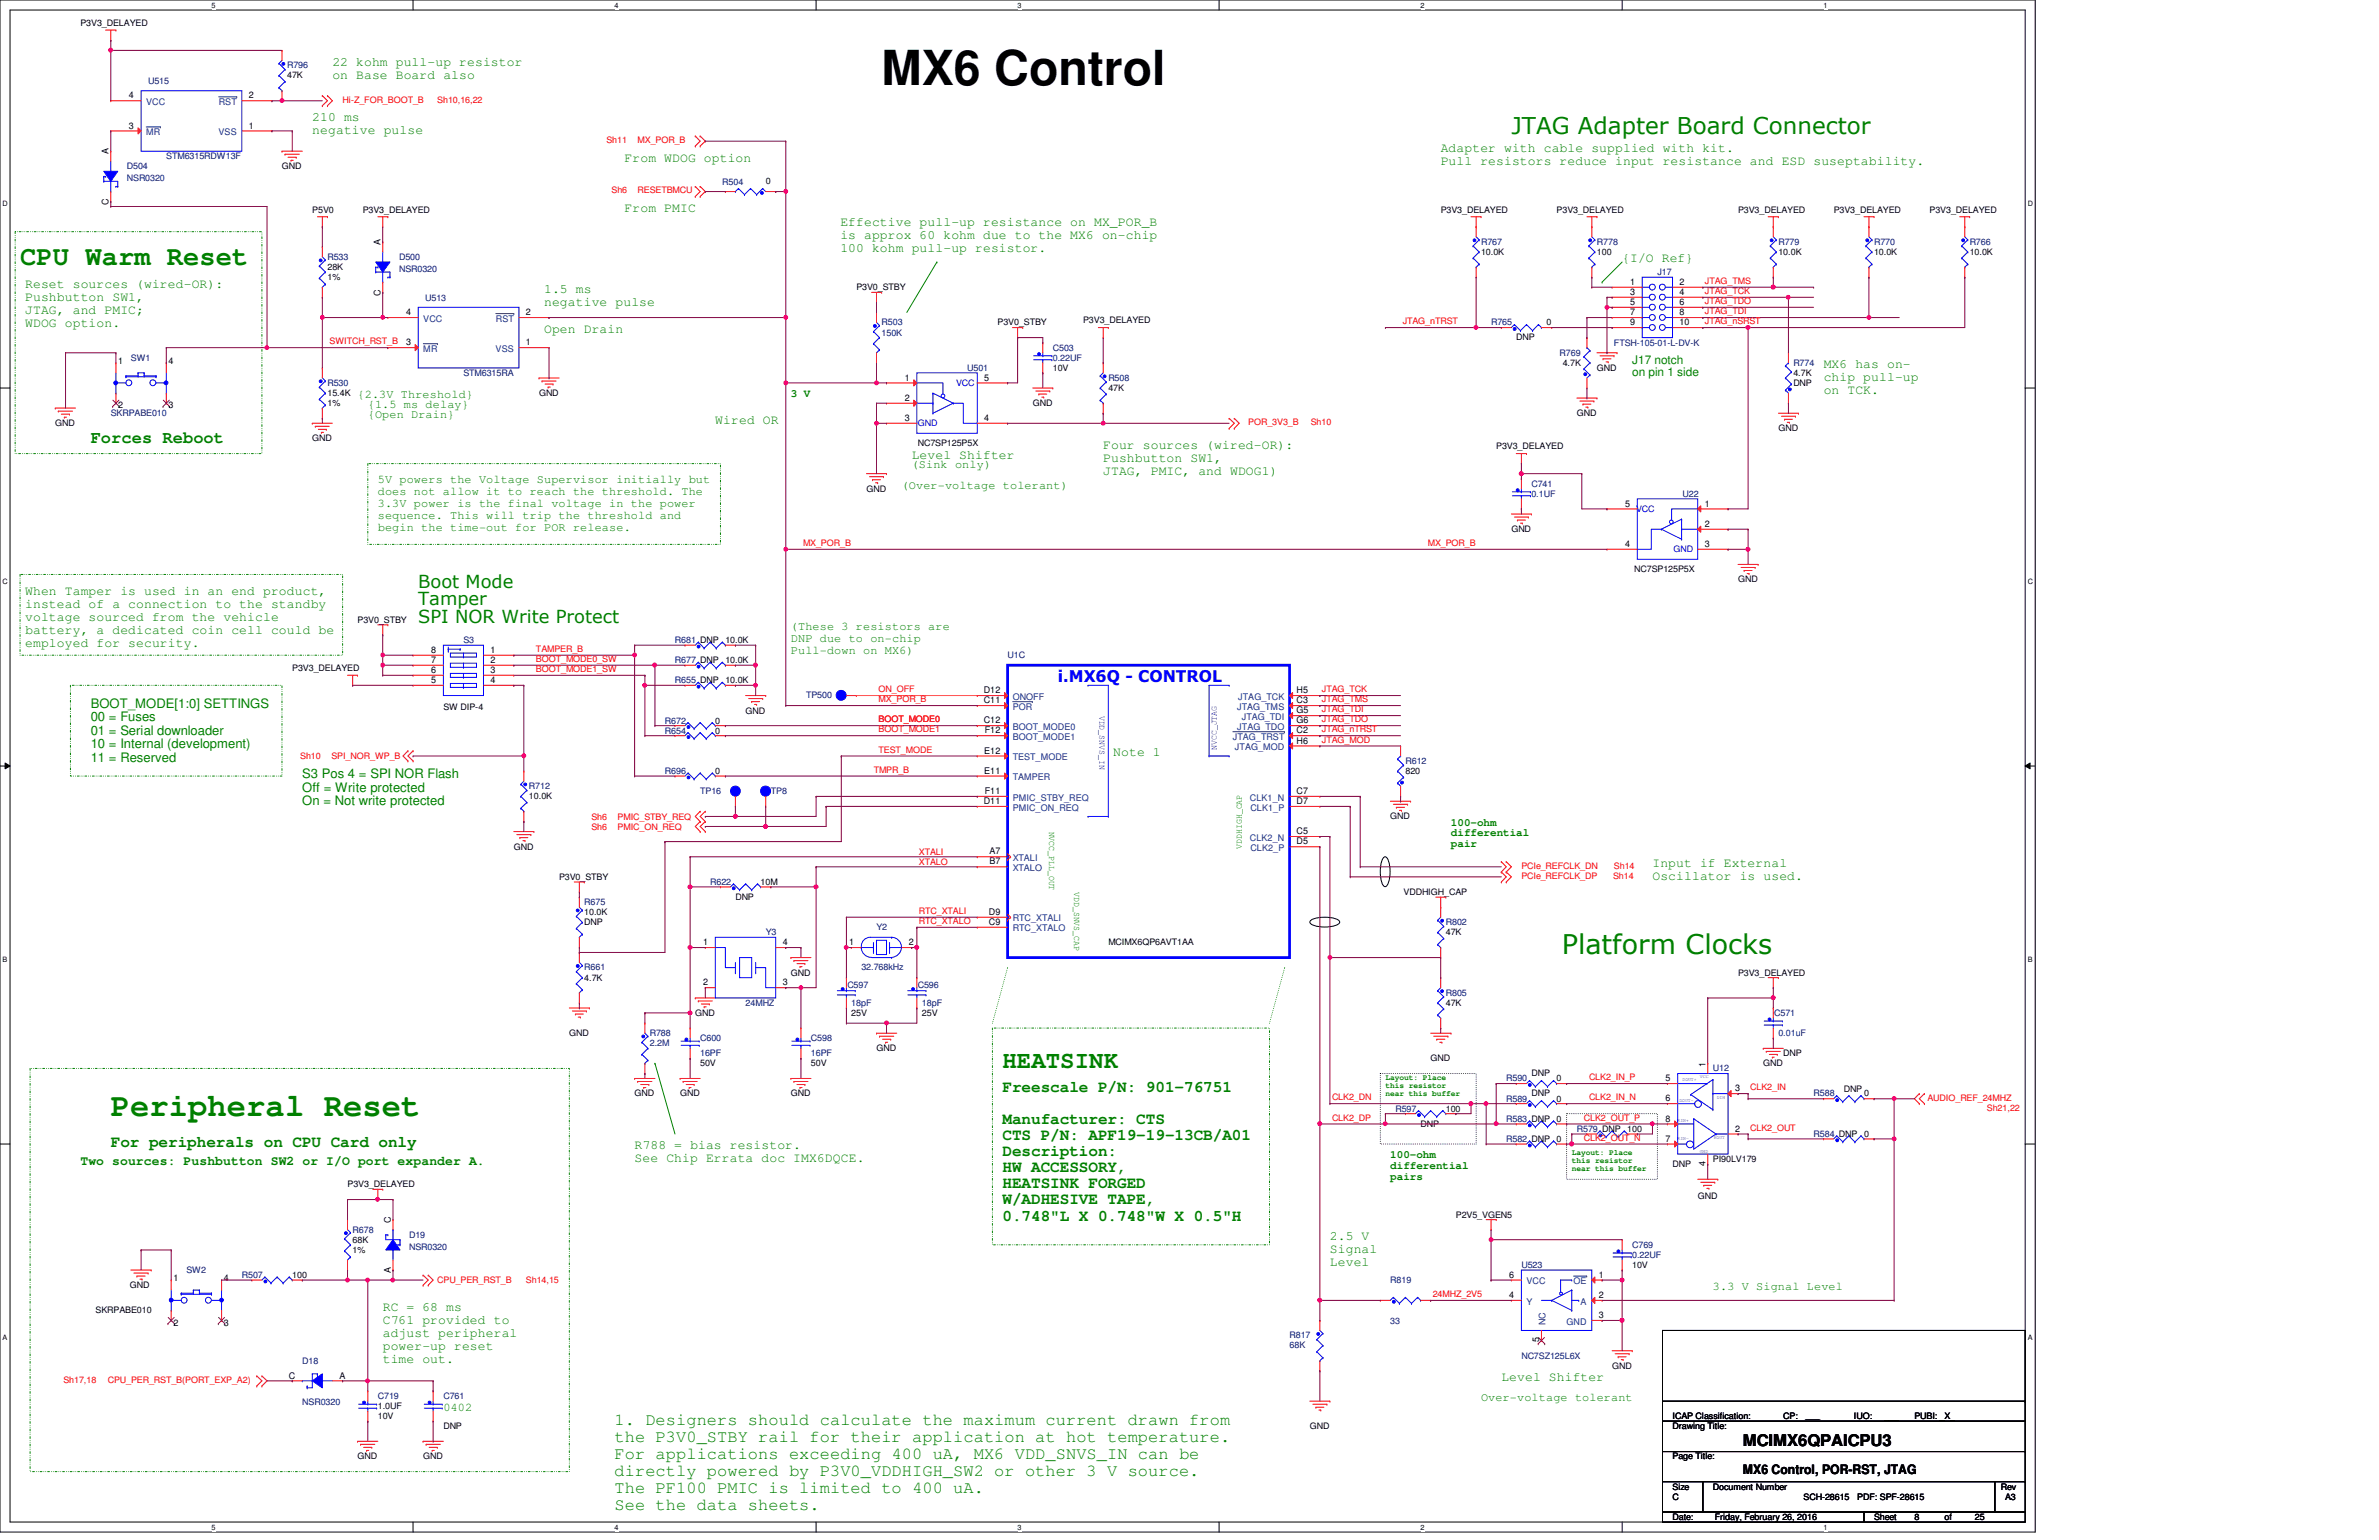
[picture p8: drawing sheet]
<svg xmlns="http://www.w3.org/2000/svg" width="432mm" height="279mm" viewBox="0 0 432 279" stroke-linecap="round" stroke-linejoin="round" font-family="sans-serif">
<defs><g id="words">
<text font-size="8.8" x="160" y="15.5">MX6 Control</text>
<text font-size="5.8" fill="#008000" x="20.1" y="202.4">Peripheral Reset</text>
<g font-size="4.9" fill="#008000">
<text x="3.6" y="48">CPU Warm Reset</text>
<text x="283.5" y="173.1">Platform Clocks</text>
</g>
<text font-size="4.4" fill="#008000" x="181.9" y="193.8">HEATSINK</text>
<text font-size="4.2" fill="#008000" x="274.3" y="24.3">JTAG Adapter Board Connector</text>
<g font-size="3.3" fill="#008000">
<text x="75.9" y="106.6">Boot Mode</text>
<text x="75.9" y="109.9">Tamper</text>
<text x="75.9" y="113.1">SPI NOR Write Protect</text>
</g>
<g font-size="3.1" fill="#008000">
<text x="16.5" y="80.3">Forces Reboot</text>
<text x="111.5" y="258.5">1. Designers should calculate the maximum current drawn from</text>
<text x="111.5" y="261.6">the P3V0_STBY rail for their application at hot temperature.</text>
<text x="111.5" y="264.7">For applications exceeding 400 uA, MX6 VDD_SNVS_IN can be</text>
<text x="111.5" y="267.8">directly powered by P3V0_VDDHIGH_SW2 or other 3 V source.</text>
<text x="111.5" y="270.8">The PF100 PMIC is limited to 400 uA.</text>
<text x="111.5" y="273.9">See the data sheets.</text>
</g>
<text font-size="2.9" fill="#00f" x="192" y="123.7">i.MX6Q - CONTROL</text>
<g font-size="2.9" fill="#008000">
<text x="181.9" y="198.1">Freescale P/N: 901-76751</text>
<text x="181.9" y="203.9">Manufacturer: CTS</text>
<text x="20.1" y="208.2">For peripherals on CPU Card only</text>
<text x="181.9" y="206.8">CTS P/N: APF19-19-13CB/A01</text>
<text x="181.9" y="209.8">Description:</text>
<text x="181.9" y="212.7">HW ACCESSORY,</text>
<text x="181.9" y="215.6">HEATSINK FORGED</text>
<text x="181.9" y="218.5">W/ADHESIVE TAPE,</text>
<text x="181.9" y="221.4">0.748&quot;L X 0.748&quot;W X 0.5&quot;H</text>
</g>
<text font-size="2.9" x="316.4" y="262.4">MCIMX6QPAICPU3</text>
<g font-size="2.4" fill="#008000">
<text x="60.3" y="11.9">22 kohm pull-up resistor</text>
<text x="60.3" y="14.3">on Base Board also</text>
<text x="56.7" y="22">210 ms</text>
<text x="56.7" y="24.4">negative pulse</text>
<text x="113.4" y="29.3">From WDOG option</text>
<text x="261.5" y="27.5">Adapter with cable supplied with kit.</text>
<text x="261.5" y="29.9">Pull resistors reduce input resistance and ESD suseptability.</text>
<text x="113.4" y="38.5">From PMIC</text>
<text x="152.5" y="41">Effective pull-up resistance on MX_POR_B</text>
<text x="152.5" y="43.4">is approx 60 kohm due to the MX6 on-chip</text>
<text x="152.5" y="45.8">100 kohm pull-up resistor.</text>
<text x="294.4" y="47.6">{I/O Ref}</text>
<text x="4.6" y="52.2">Reset sources (wired-OR):</text>
<text x="98.8" y="53.1">1.5 ms</text>
<text x="4.6" y="54.6">Pushbutton SW1,</text>
<text x="4.6" y="56.9">JTAG, and PMIC;</text>
<text x="4.6" y="59.3">WDOG option.</text>
<text x="98.8" y="55.5">negative pulse</text>
<text x="98.8" y="60.4">Open Drain</text>
<text x="331" y="66.8">MX6 has on-</text>
<text x="331" y="69.2">chip pull-up</text>
<text x="331" y="71.5">on TCK.</text>
<text x="129.8" y="76.9">Wired OR</text>
<text x="165.5" y="83.3">Level Shifter</text>
<text x="200.2" y="81.4">Four sources (wired-OR):</text>
<text x="200.2" y="83.8">Pushbutton SW1,</text>
<text x="200.2" y="86.2">JTAG, PMIC, and WDOG1)</text>
<text x="4.6" y="107.9">When Tamper is used in an end product,</text>
<text x="4.6" y="110.3">instead of a connection to the standby</text>
<text x="4.6" y="112.7">voltage sourced from the vehicle</text>
<text x="4.6" y="115.1">battery, a dedicated coin cell could be</text>
<text x="4.6" y="117.4">employed for security.</text>
<text x="16.5" y="128.4">BOOT_MODE[1:0] SETTINGS</text>
<text x="16.5" y="130.9">00 = Fuses</text>
<text x="16.5" y="133.3">01 = Serial downloader</text>
<text x="16.5" y="135.8">10 = Internal (development)</text>
<text x="202.1" y="137.2">Note 1</text>
<text x="16.5" y="138.2">11 = Reserved</text>
<text x="54.9" y="141.2">S3 Pos 4 = SPI NOR Flash</text>
<text x="54.9" y="143.6">Off = Write protected</text>
<text x="54.9" y="146.1">On = Not write protected</text>
<text x="299.9" y="157.4">Input if External</text>
<text x="299.9" y="159.7">Oscillator is used.</text>
<text x="115.2" y="208.5">R788 = bias resistor.</text>
<text x="14.6" y="211.3">Two sources: Pushbutton SW2 or I/O port expander A.</text>
<text x="115.2" y="210.9">See Chip Errata doc IMX6DQCE.</text>
<text x="241.4" y="225">2.5 V</text>
<text x="241.4" y="227.4">Signal</text>
<text x="241.4" y="229.7">Level</text>
<text x="69.5" y="237.8">RC = 68 ms</text>
<text x="69.5" y="240.2">C761 provided to</text>
<text x="69.5" y="242.6">adjust peripheral</text>
<text x="69.5" y="244.9">power-up reset</text>
<text x="69.5" y="247.3">time out.</text>
<text x="272.5" y="250.6">Level Shifter</text>
</g>
<text font-size="2.4" x="316.4" y="267.4">MX6 Control, POR-RST, JTAG</text>
<g font-size="2.2" fill="#008000">
<text x="296.2" y="66">J17 notch</text>
<text x="296.2" y="68.2">on pin 1 side</text>
<text x="64.9" y="72.2">{2.3V Threshold}</text>
<text x="66.8" y="75.8">{Open Drain}</text>
<text x="66.8" y="74">{1.5 ms delay}</text>
<text x="68.6" y="87.7">5V powers the Voltage Supervisor initially but</text>
<text x="68.6" y="89.9">does not allow it to reach the threshold. The</text>
<text x="163.7" y="88.6">(Over-voltage tolerant)</text>
<text x="165.5" y="85">(Sink only)</text>
<text x="68.6" y="92">3.3V power is the final voltage in the power</text>
<text x="68.6" y="94.2">sequence. This will trip the threshold and</text>
<text x="68.6" y="96.4">begin the time-out for POR release.</text>
<text x="143.6" y="114.3">(These 3 resistors are</text>
<text x="143.6" y="116.4">DNP due to on-chip</text>
<text x="143.6" y="118.6">Pull-down on MX6)</text>
<text x="310.9" y="234">3.3 V Signal Level</text>
<text x="80.5" y="256">0402</text>
<text x="268.8" y="254.1">Over-voltage tolerant</text>
</g>
<g font-size="2" fill="#008000">
<text x="143.6" y="72.1">3 V</text>
<text x="263.4" y="149.8">100-ohm</text>
<text x="263.4" y="151.8">differential</text>
<text x="263.4" y="153.8">pair</text>
<text x="252.3" y="210.1">100-ohm</text>
<text x="252.3" y="212.1">differential</text>
<text x="252.3" y="214.1">pairs</text>
</g>
<g font-size="1.7">
<text x="23.4" y="17.9">4</text>
<text x="45.2" y="17.9">2</text>
<text x="23.4" y="23.3">3</text>
<text x="45.2" y="23.3">1</text>
<text x="19.7" y="28" transform="rotate(-90 19.7 28)">A</text>
<text x="19.7" y="37.2" transform="rotate(-90 19.7 37.2)">C</text>
<text x="69" y="44.4" transform="rotate(-90 69 44.4)">A</text>
<text x="69" y="53.6" transform="rotate(-90 69 53.6)">C</text>
<text x="295.9" y="51.7">1</text>
<text x="295.9" y="53.5">3</text>
<text x="304.8" y="51.7">2</text>
<text x="304.8" y="53.5">4</text>
<text x="73.7" y="57.2">4</text>
<text x="95.5" y="57.2">2</text>
<text x="295.9" y="55.3">5</text>
<text x="295.9" y="57.2">7</text>
<text x="295.9" y="59">9</text>
<text x="304.8" y="55.3">6</text>
<text x="304.8" y="57.2">8</text>
<text x="304.8" y="59">10</text>
<text x="21.5" y="66">1</text>
<text x="30.6" y="66">4</text>
<text x="73.7" y="62.7">3</text>
<text x="95.5" y="62.7">1</text>
<text x="164.2" y="69">1</text>
<text x="178.6" y="69">5</text>
<text x="21.5" y="74.1">2</text>
<text x="30.6" y="74.1">3</text>
<text x="164.2" y="72.7">2</text>
<text x="164.2" y="76.4">3</text>
<text x="178.6" y="76.4">4</text>
<text x="295" y="91.9">5</text>
<text x="309.4" y="91.9">1</text>
<text x="309.4" y="95.6">2</text>
<text x="295" y="99.2">4</text>
<text x="309.4" y="99.2">3</text>
<text x="78.3" y="118.4">8</text>
<text x="89" y="118.4">1</text>
<text x="78.3" y="123.9">5</text>
<text x="78.3" y="120.3">7</text>
<text x="78.3" y="122.1">6</text>
<text x="89" y="120.3">2</text>
<text x="89" y="122.1">3</text>
<text x="89" y="123.9">4</text>
<text x="178.6" y="125.8">D12</text>
<text x="235.3" y="125.8">H5</text>
<text x="178.6" y="131.2">C12</text>
<text x="178.6" y="127.6">C11</text>
<text x="235.3" y="127.6">C3</text>
<text x="235.3" y="129.4">G5</text>
<text x="235.3" y="131.2">G6</text>
<text x="178.6" y="136.7">E12</text>
<text x="178.7" y="133.1">F12</text>
<text x="235.3" y="133.1">C2</text>
<text x="235.3" y="134.9">H6</text>
<text x="178.6" y="140.4">E11</text>
<text x="178.6" y="145.9">D11</text>
<text x="178.7" y="144.1">F11</text>
<text x="235.3" y="145.9">D7</text>
<text x="235.3" y="144.1">C7</text>
<text x="179.6" y="155">A7</text>
<text x="235.3" y="153.2">D5</text>
<text x="235.3" y="151.3">C5</text>
<text x="179.6" y="156.8">B7</text>
<text x="179.5" y="166">D9</text>
<text x="179.5" y="167.8">C9</text>
<text x="127.6" y="171.5">1</text>
<text x="142.1" y="171.5">4</text>
<text x="154.1" y="171.5">1</text>
<text x="164.9" y="171.5">2</text>
<text x="127.6" y="178.8">2</text>
<text x="142.1" y="178.8">3</text>
<text x="302.3" y="196.2">5</text>
<text x="309.5" y="193.5" transform="rotate(-90 309.5 193.5)">1</text>
<text x="314.9" y="198">3</text>
<text x="302.3" y="203.5">8</text>
<text x="302.3" y="199.8">6</text>
<text x="302.3" y="207.1">7</text>
<text x="314.9" y="205.3">2</text>
<text x="309.5" y="211.5" transform="rotate(-90 309.5 211.5)">4</text>
<text x="70.9" y="221.8" transform="rotate(-90 70.9 221.8)">C</text>
<text x="31.5" y="232.4">1</text>
<text x="40.6" y="232.4">4</text>
<text x="70.9" y="231" transform="rotate(-90 70.9 231)">A</text>
<text x="273.9" y="231.8">6</text>
<text x="290.2" y="231.8">1</text>
<text x="273.9" y="235.5">4</text>
<text x="290.2" y="239.1">3</text>
<text x="290.2" y="235.5">2</text>
<text x="31.5" y="240.5">2</text>
<text x="40.6" y="240.5">3</text>
<text x="279.4" y="243.5" transform="rotate(-90 279.4 243.5)">5</text>
<text x="52.4" y="250.1">C</text>
<text x="61.6" y="250.1">A</text>
</g>
<g font-size="1.7" fill="#004080">
<text x="26.5" y="19">VCC</text>
<text x="39.7" y="19">RST</text>
<text x="26.5" y="24.5">MR</text>
<text x="39.7" y="24.5">VSS</text>
<text x="76.8" y="58.4">VCC</text>
<text x="90" y="58.4">RST</text>
<text x="76.8" y="63.8">MR</text>
<text x="90" y="63.8">VSS</text>
<text x="183.8" y="128.8">POR</text>
<text x="183.8" y="127">ONOFF</text>
<text x="224.5" y="128.8">JTAG_TMS</text>
<text x="224.7" y="127">JTAG_TCK</text>
<text x="225.4" y="130.6">JTAG_TDI</text>
<text x="183.8" y="132.4">BOOT_MODE0</text>
<text x="183.8" y="134.2">BOOT_MODE1</text>
<text x="183.8" y="137.9">TEST_MODE</text>
<text x="223.8" y="134.2">JTAG_TRST</text>
<text x="224.2" y="136.1">JTAG_MOD</text>
<text x="224.6" y="132.4">JTAG_TDO</text>
<text x="183.8" y="141.6">TAMPER</text>
<text x="183.8" y="145.2">PMIC_STBY_REQ</text>
<text x="183.8" y="147.1">PMIC_ON_REQ</text>
<text x="226.9" y="145.2">CLK1_N</text>
<text x="226.9" y="147.1">CLK1_P</text>
<text x="226.9" y="152.5">CLK2_N</text>
<text x="226.9" y="154.4">CLK2_P</text>
<text x="183.8" y="158">XTALO</text>
<text x="183.8" y="156.2">XTALI</text>
<text x="183.8" y="167.2">RTC_XTALI</text>
<text x="183.8" y="169">RTC_XTALO</text>
<text x="277.1" y="233">VCC</text>
<text x="285.6" y="233">OE</text>
<text x="277.1" y="236.7">Y</text>
<text x="286.9" y="236.7">A</text>
<text x="280.5" y="240.5" transform="rotate(-90 280.5 240.5)">NC</text>
<text x="284.4" y="240.3">GND</text>
</g>
<g font-size="1.6">
<text x="14.6" y="4.7">P3V3_DELAYED</text>
<text x="52.1" y="14.2">47K</text>
<text x="51.2" y="30.7">GND</text>
<text x="139" y="33.4">0</text>
<text x="56.7" y="38.6">P5V0</text>
<text x="65.8" y="38.6">P3V3_DELAYED</text>
<text x="261.5" y="38.6">P3V3_DELAYED</text>
<text x="282.5" y="38.6">P3V3_DELAYED</text>
<text x="315.5" y="38.6">P3V3_DELAYED</text>
<text x="332.8" y="38.6">P3V3_DELAYED</text>
<text x="350.2" y="38.6">P3V3_DELAYED</text>
<text x="268.8" y="46.2">10.0K</text>
<text x="289.9" y="46.2">100</text>
<text x="322.8" y="46.2">10.0K</text>
<text x="340.1" y="46.2">10.0K</text>
<text x="357.5" y="46.2">10.0K</text>
<text x="59.4" y="49">28K</text>
<text x="59.4" y="50.8">1%</text>
<text x="155.4" y="52.6">P3V0_STBY</text>
<text x="181.1" y="59.1">P3V0_STBY</text>
<text x="196.6" y="58.7">P3V3_DELAYED</text>
<text x="280.7" y="59.1">0</text>
<text x="275.2" y="61.8">DNP</text>
<text x="59.4" y="71.8">15.4K</text>
<text x="97.8" y="71.8">GND</text>
<text x="191.1" y="67.3">10V</text>
<text x="201.2" y="70.9">47K</text>
<text x="283.6" y="66.3">4.7K</text>
<text x="289.9" y="67.3">GND</text>
<text x="325.5" y="68.2">4.7K</text>
<text x="325.5" y="70">DNP</text>
<text x="10" y="77.3">GND</text>
<text x="59.4" y="73.7">1%</text>
<text x="187.5" y="73.7">GND</text>
<text x="286.2" y="75.5">GND</text>
<text x="56.7" y="80.1">GND</text>
<text x="166.6" y="81">NC7SP125P5X</text>
<text x="271.6" y="81.5">P3V3_DELAYED</text>
<text x="322.8" y="78.2">GND</text>
<text x="157.3" y="89.2">GND</text>
<text x="274.3" y="96.5">GND</text>
<text x="296.6" y="103.8">NC7SP125P5X</text>
<text x="315.5" y="105.7">GND</text>
<text x="64.9" y="113">P3V0_STBY</text>
<text x="131.7" y="116.6">10.0K</text>
<text x="53" y="121.8">P3V3_DELAYED</text>
<text x="131.7" y="124">10.0K</text>
<text x="131.7" y="120.3">10.0K</text>
<text x="80.5" y="128.7">SW DIP-4</text>
<text x="129.8" y="131.3">0</text>
<text x="135.3" y="129.5">GND</text>
<text x="129.8" y="133.1">0</text>
<text x="129.8" y="140.4">0</text>
<text x="255.1" y="140.4">820</text>
<text x="96" y="145">10.0K</text>
<text x="252.3" y="148.6">GND</text>
<text x="93.3" y="154.1">GND</text>
<text x="101.5" y="159.6">P3V0_STBY</text>
<text x="138" y="160.5">10M</text>
<text x="106" y="166">10.0K</text>
<text x="106" y="167.9">DNP</text>
<text x="133.5" y="163.3">DNP</text>
<text x="254.8" y="162.3">VDDHIGH_CAP</text>
<text x="201.2" y="171.5">MCIMX6QP6AVT1AA</text>
<text x="262.4" y="169.7">47K</text>
<text x="106" y="177.9">4.7K</text>
<text x="143.6" y="177">GND</text>
<text x="315.5" y="177">P3V3_DELAYED</text>
<text x="126.2" y="184.3">GND</text>
<text x="154.5" y="184.3">25V</text>
<text x="167.3" y="184.3">25V</text>
<text x="262.4" y="182.5">47K</text>
<text x="103.3" y="188">GND</text>
<text x="159.1" y="190.7">GND</text>
<text x="323.7" y="191.6">DNP</text>
<text x="127.1" y="193.5">50V</text>
<text x="147.2" y="193.5">50V</text>
<text x="259.7" y="192.5">GND</text>
<text x="278" y="195.3">DNP</text>
<text x="282.5" y="196.2">0</text>
<text x="320" y="193.5">GND</text>
<text x="115.2" y="198.9">GND</text>
<text x="123.4" y="198.9">GND</text>
<text x="143.6" y="198.9">GND</text>
<text x="262.4" y="201.7">100</text>
<text x="278" y="198.9">DNP</text>
<text x="282.5" y="199.9">0</text>
<text x="282.5" y="203.5">0</text>
<text x="334.6" y="198">DNP</text>
<text x="338.3" y="198.9">0</text>
<text x="257.9" y="204.4">DNP</text>
<text x="282.5" y="207.2">0</text>
<text x="295.4" y="205.4">100</text>
<text x="338.3" y="206.2">0</text>
<text x="63.1" y="215.4">P3V3_DELAYED</text>
<text x="303.6" y="211.8">DNP</text>
<text x="310.9" y="210.8">PI90LV179</text>
<text x="264.2" y="220.9">P2V5_VGEN5</text>
<text x="308.1" y="217.6">GND</text>
<text x="64" y="225.5">68K</text>
<text x="64" y="227.3">1%</text>
<text x="23.6" y="233.7">GND</text>
<text x="53" y="231.9">100</text>
<text x="296.2" y="230">10V</text>
<text x="17.4" y="238.3">SKRPABE010</text>
<text x="292.6" y="248.3">GND</text>
<text x="68.6" y="255.7">1.0UF</text>
<text x="68.6" y="257.5">10V</text>
<text x="303.6" y="257.5">ICAP Classification:</text>
<text x="323.7" y="257.5">CP:</text>
<text x="327.7" y="257.3">___</text>
<text x="336.5" y="257.5">IUO:</text>
<text x="342" y="257.5">___</text>
<text x="347.5" y="257.5">PUBI: _X_</text>
<text x="80.5" y="259.3">DNP</text>
<text x="237.7" y="259.3">GND</text>
<text x="303.6" y="259.3">Drawing Title:</text>
<text x="64.9" y="264.8">GND</text>
<text x="76.8" y="264.8">GND</text>
<text x="303.6" y="264.8">Page Title:</text>
<text x="303.6" y="270.3">Size</text>
<text x="303.6" y="275.8">Date:</text>
<text x="303.6" y="272.1">C</text>
<text x="310.9" y="270.3">Document Number</text>
<text x="311.2" y="275.8">Friday, February 26, 2016</text>
<text x="327.4" y="272.1">SCH-28615</text>
<text x="337.1" y="272.1">PDF: SPF-28615</text>
<text x="340.1" y="275.8">Sheet</text>
<text x="347.5" y="275.8">8</text>
<text x="352.9" y="275.8">of</text>
<text x="358.4" y="275.8">25</text>
<text x="363.2" y="270.3">Rev</text>
<text x="363.9" y="272.1">A3</text>
</g>
<g font-size="1.6" fill="#000080">
<text x="26.9" y="15.3">U515</text>
<text x="52.1" y="12.4">R796</text>
<text x="30.2" y="28.9">STM6315RDW13F</text>
<text x="23" y="30.7">D504</text>
<text x="23" y="32.9">NSR0320</text>
<text x="131.1" y="33.6">R504</text>
<text x="59.4" y="47.2">R533</text>
<text x="72.4" y="47.2">D500</text>
<text x="268.8" y="44.4">R767</text>
<text x="289.9" y="44.4">R778</text>
<text x="322.8" y="44.4">R779</text>
<text x="340.1" y="44.4">R770</text>
<text x="357.5" y="44.4">R766</text>
<text x="72.4" y="49.4">NSR0320</text>
<text x="300.8" y="49.9">J17</text>
<text x="77.2" y="54.7">U513</text>
<text x="160" y="59.1">R503</text>
<text x="270.6" y="59.1">R765</text>
<text x="23.7" y="65.4">SW1</text>
<text x="160" y="60.9">150K</text>
<text x="191.1" y="63.6">C503</text>
<text x="191.1" y="65.4">0.22UF</text>
<text x="283.1" y="64.5">R769</text>
<text x="292.9" y="62.7">FTSH-105-01-L-DV-K</text>
<text x="59.4" y="70">R530</text>
<text x="84.1" y="68.2">STM6315RA</text>
<text x="175.6" y="67.3">U501</text>
<text x="201.2" y="69.1">R508</text>
<text x="325.5" y="66.3">R774</text>
<text x="20.1" y="75.5">SKRPABE010</text>
<text x="278" y="88.3">C741</text>
<text x="278" y="90.1">0.1UF</text>
<text x="305.4" y="90.1">U22</text>
<text x="84.1" y="116.6">S3</text>
<text x="122.5" y="116.6">R681 DNP</text>
<text x="182.9" y="119.4">U1C</text>
<text x="122.5" y="124">R655 DNP</text>
<text x="122.5" y="120.3">R677 DNP</text>
<text x="120.7" y="131.3">R672</text>
<text x="146.3" y="126.7">TP500</text>
<text x="120.7" y="133.1">R654</text>
<text x="96" y="143.2">R712</text>
<text x="120.7" y="140.4">R696</text>
<text x="255.1" y="138.6">R612</text>
<text x="127.1" y="144.1">TP16</text>
<text x="139.9" y="144.1">TP8</text>
<text x="128.9" y="160.5">R622</text>
<text x="106" y="164.2">R675</text>
<text x="262.4" y="167.9">R802</text>
<text x="139" y="169.7">Y3</text>
<text x="159.1" y="168.8">Y2</text>
<text x="106" y="176.1">R661</text>
<text x="153.8" y="179.2">C597</text>
<text x="156.3" y="176.1">32.768kHz</text>
<text x="166.6" y="179.2">C596</text>
<text x="135.3" y="182.5">24MHZ</text>
<text x="154.5" y="182.5">18pF</text>
<text x="167.3" y="182.5">18pF</text>
<text x="262.4" y="180.6">R805</text>
<text x="322" y="184.3">C571</text>
<text x="117.9" y="188">R788</text>
<text x="117.9" y="189.8">2.2M</text>
<text x="127.1" y="188.9">C600</text>
<text x="127.1" y="191.6">16PF</text>
<text x="147.2" y="188.9">C598</text>
<text x="147.2" y="191.6">16PF</text>
<text x="322.8" y="188">0.01uF</text>
<text x="273.4" y="196.2">R590</text>
<text x="310.9" y="194.4">U12</text>
<text x="253.3" y="201.7">R597</text>
<text x="273.4" y="199.9">R589</text>
<text x="273.4" y="203.5">R583 DNP</text>
<text x="329.2" y="198.9">R588</text>
<text x="273.4" y="207.2">R582 DNP</text>
<text x="286.2" y="205.4">R579 DNP</text>
<text x="329.2" y="206.2">R584 DNP</text>
<text x="64" y="223.6">R678</text>
<text x="74.3" y="224.5">D19</text>
<text x="74.3" y="226.7">NSR0320</text>
<text x="296.2" y="226.4">C769</text>
<text x="33.8" y="230.9">SW2</text>
<text x="43.9" y="231.9">R507</text>
<text x="252.3" y="232.8">R819</text>
<text x="276.1" y="230">U523</text>
<text x="296.2" y="228.2">0.22UF</text>
<text x="234.1" y="242.8">R817</text>
<text x="234.1" y="244.6">68K</text>
<text x="252.3" y="240.3">33</text>
<text x="54.9" y="247.4">D18</text>
<text x="276.1" y="246.5">NC7SZ125L6X</text>
<text x="54.9" y="254.9">NSR0320</text>
<text x="68.6" y="253.8">C719</text>
<text x="80.5" y="253.8">C761</text>
</g>
<g font-size="1.6" fill="#f00">
<text x="62.2" y="18.6">Hi-Z_FOR_BOOT_B</text>
<text x="79.4" y="18.6">Sh10,16,22</text>
<text x="110.1" y="26">Sh11</text>
<text x="115.7" y="26">MX_POR_B</text>
<text x="111" y="35.1">Sh6</text>
<text x="115.7" y="35.1">RESETBMCU</text>
<text x="309.5" y="53.3">JTAG_TCK</text>
<text x="309.5" y="51.5">JTAG_TMS</text>
<text x="254.6" y="58.8">JTAG_nTRST</text>
<text x="309.5" y="57">JTAG_TDI</text>
<text x="309.5" y="58.8">JTAG_nSRST</text>
<text x="309.5" y="55.2">JTAG_TDO</text>
<text x="59.8" y="62.5">SWITCH_RST_B</text>
<text x="226.6" y="77.1">POR_3V3_B</text>
<text x="237.9" y="77.1">Sh10</text>
<text x="145.8" y="99.1">MX_POR_B</text>
<text x="259.2" y="99.1">MX_POR_B</text>
<text x="97.3" y="118.3">TAMPER_B</text>
<text x="97.3" y="120.1">BOOT_MODE0_SW</text>
<text x="97.3" y="121.9">BOOT_MODE1_SW</text>
<text x="159.5" y="125.6">ON_OFF</text>
<text x="239.9" y="125.6">JTAG_TCK</text>
<text x="159.5" y="131.1">BOOT_MODE0</text>
<text x="159.5" y="127.4">MX_POR_B</text>
<text x="239.9" y="127.4">JTAG_TMS</text>
<text x="239.9" y="129.2">JTAG_TDI</text>
<text x="239.9" y="131.1">JTAG_TDO</text>
<text x="54.5" y="137.7">Sh10</text>
<text x="60.2" y="137.7">SPI_NOR_WP_B</text>
<text x="159.5" y="136.6">TEST_MODE</text>
<text x="159.5" y="132.9">BOOT_MODE1</text>
<text x="239.9" y="132.9">JTAG_nTRST</text>
<text x="239.9" y="134.7">JTAG_MOD</text>
<text x="158.6" y="140.2">TMPR_B</text>
<text x="107.4" y="148.8">Sh6</text>
<text x="112.1" y="148.8">PMIC_STBY_REQ</text>
<text x="107.4" y="150.7">Sh6</text>
<text x="112.1" y="150.7">PMIC_ON_REQ</text>
<text x="166.8" y="155.1">XTALI</text>
<text x="166.8" y="156.9">XTALO</text>
<text x="276.1" y="157.6">PCIe_REFCLK_DN</text>
<text x="276.1" y="159.4">PCIe_REFCLK_DP</text>
<text x="292.8" y="159.4">Sh14</text>
<text x="292.9" y="157.6">Sh14</text>
<text x="166.8" y="167.6">RTC_XTALO</text>
<text x="166.8" y="165.8">RTC_XTALI</text>
<text x="288.4" y="196">CLK2_IN_P</text>
<text x="317.7" y="197.8">CLK2_IN</text>
<text x="241.8" y="203.3">CLK2_DP</text>
<text x="241.8" y="199.6">CLK2_DN</text>
<text x="287.5" y="203.3">CLK2_OUT_P</text>
<text x="288.4" y="199.6">CLK2_IN_N</text>
<text x="349.8" y="199.7">AUDIO_REF_24MHZ</text>
<text x="360.6" y="201.5">Sh21,22</text>
<text x="287.5" y="207">CLK2_OUT_N</text>
<text x="317.7" y="205.1">CLK2_OUT</text>
<text x="79.4" y="232.8">CPU_PER_RST_B</text>
<text x="95.5" y="232.8">Sh14,15</text>
<text x="260.1" y="235.3">24MHZ_2V5</text>
<text x="11.5" y="250.9">Sh17,18</text>
<text x="19.6" y="250.9">CPU_PER_RST_B(PORT_EXP_A2)</text>
</g>
<g font-size="1.6" fill="#00f">
<text x="173.5" y="70">VCC</text>
<text x="166.6" y="77.3">GND</text>
<text x="297" y="92.9">VCC</text>
<text x="303.7" y="100.2">GND</text>
<text x="199.6" y="129.8" transform="rotate(90 199.6 129.8)">VDD_SNVS_IN</text>
<text x="220.9" y="136.1" transform="rotate(-90 220.9 136.1)">NVCC_JTAG</text>
</g>
<g font-size="1.6" fill="#008000">
<text x="190.4" y="150.9" transform="rotate(90 190.4 150.9)">NVCC_PLL_OUT</text>
<text x="225.4" y="154" transform="rotate(-90 225.4 154)">VDDHIGH_CAP</text>
<text x="195" y="161.8" transform="rotate(90 195 161.8)">VDD_SNVS_CAP</text>
</g>
<g font-size="1.4" fill="#008000">
<text x="251.5" y="195.9">Layout: Place</text>
<text x="251.5" y="197.4">this resistor</text>
<text x="251.5" y="198.8">near this buffer</text>
<text x="285.3" y="209.6">Layout: Place</text>
<text x="285.3" y="211.1">this resistor</text>
<text x="285.3" y="212.5">near this buffer</text>
</g>
<g font-size="1.3">
<text x="38.4" y="1.4">5</text>
<text x="111.5" y="1.4">4</text>
<text x="184.7" y="1.4">3</text>
<text x="257.9" y="1.4">2</text>
<text x="331" y="1.4">1</text>
<text x=".5" y="37.3">D</text>
<text x="368" y="37.3">D</text>
<text x=".5" y="105.9">C</text>
<text x="368" y="105.9">C</text>
<text x=".5" y="174.5">B</text>
<text x="368" y="174.5">B</text>
<text x=".5" y="243">A</text>
<text x="368" y="243">A</text>
<text x="38.4" y="277.5">5</text>
<text x="111.5" y="277.5">4</text>
<text x="184.7" y="277.5">3</text>
<text x="257.9" y="277.5">2</text>
<text x="331" y="277.5">1</text>
</g>
<g font-size=".9" fill="#00f">
<text x="305.4" y="196.2">DOUT+</text>
<text x="308.5" y="195.5">VCC</text>
<text x="304.5" y="203.5">RIN+</text>
<text x="304.8" y="199.9">DOUT-</text>
<text x="311.6" y="199.3">DIN</text>
<text x="304.5" y="206.8">RIN-</text>
<text x="308.5" y="209.2">GND</text>
<text x="311.1" y="206.6">ROUT</text>
</g>
</g></defs>
<path d="M0 0h369.4v278h-369.4zM1.8 1.8h365.8v274.3h-365.8z" fill="none" stroke="#000" stroke-width=".18"/>
<g fill="#fff">
<path d="M38.4 .2h.7v1.5h-.7z"/>
<path d="M38.4 276.4h.7v1.4h-.7z"/>
</g>
<path d="M75 0v1.8M75 276.1v1.9" fill="none" stroke="#000" stroke-width=".18"/>
<g fill="#fff">
<path d="M111.5 .2h.8v1.5h-.8z"/>
<path d="M111.5 276.4h.8v1.4h-.8z"/>
</g>
<path d="M148.1 0v1.8M148.1 276.1v1.9" fill="none" stroke="#000" stroke-width=".18"/>
<g fill="#fff">
<path d="M184.7 .2h.7v1.5h-.7z"/>
<path d="M184.7 276.4h.7v1.4h-.7z"/>
</g>
<path d="M221.3 0v1.8M221.3 276.1v1.9" fill="none" stroke="#000" stroke-width=".18"/>
<g fill="#fff">
<path d="M257.9 .2h.7v1.5h-.7z"/>
<path d="M257.9 276.4h.7v1.4h-.7z"/>
</g>
<path d="M294.4 0v1.8M294.4 276.1v1.9" fill="none" stroke="#000" stroke-width=".18"/>
<g fill="#fff">
<path d="M331 .2h.7v1.5h-.7z"/>
<path d="M331 276.4h.7v1.4h-.7z"/>
<path d="M.5 36.1h.9v1.5h-.9z"/>
<path d="M368 36.1h1v1.5h-1z"/>
<path d="M.5 104.7h.9v1.5h-.9z"/>
<path d="M368 104.7h1v1.5h-1z"/>
</g>
<path d="M0 70.4h1.8M367.6 70.4h1.8" fill="none" stroke="#000" stroke-width=".18"/>
<g fill="#fff">
<path d="M.5 173.3h.8v1.5h-.8z"/>
<path d="M368 173.3h.9v1.5h-.9z"/>
</g>
<path d="M0 139h1.8M.9 138.4l.9 .6-.9 .5zM367.6 139l.9-.6v1.1zM367.6 139h1.8" fill="none" stroke="#000" stroke-width=".18"/>
<path d="M.9 138.4l.9 .6-.9 .5zM367.6 139l.9-.6v1.1z" fill="#000"/>
<g fill="#fff">
<path d="M.5 241.9h.8v1.4h-.8z"/>
<path d="M368 241.9h.9v1.4h-.9z"/>
</g>
<g fill="none" stroke="#000" stroke-width=".18">
<path d="M251.2 155.5l.2-.1a1.46 1.46 0 0 1 .8 1.4l.1 1.4a2.88 2.88 0 0 1-.9 2.7 1.43 1.43 0 0 1-.8-1.4l-.1-1.3a4.3 4.3 0 0 1 .7-2.7zM237.8 167.1a5.6 5.6 0 0 1 5.3 0l.1 .2a2.88 2.88 0 0 1-2.7 .9 4.3 4.3 0 0 1-2.7-.7l-.1-.2zM0 207.6h1.8M367.6 207.6h1.8M301.8 257.9h65.8v5.5h-65.8zM301.8 241.4h65.8v16.5h-65.8zM301.8 254.2h65.8M367.6 254.2h.1M301.8 263.4h65.8v5.4h-65.8zM301.8 268.8h7.3v5.5h-7.3zM301.8 274.3h36.5v1.8h-36.5zM309.1 268.8h53v5.5h-53z"/>
<path d="M338.3 274.3h29.3v1.8h-29.3zM362.1 268.8h5.5v5.5h-5.5z"/>
</g>
<path d="M2.8 42h44.7v40.3h-44.7zM66.8 84.1h64v14.7h-64zM3.6 104.2h58.6v14.7h-58.6zM12.8 124.3h38.4v16.5h-38.4zM5.5 193.8h97.8v73.2h-97.8zM180.1 186.5h50.3v39.3h-50.3z" fill="none" stroke="#008000" stroke-width=".18" stroke-dasharray=".3 .3 0 .3 0 .3"/>
<path d="M250.5 194.8h17.4v12.8h-17.4zM284.4 202.1h16.4v11.9h-16.4z" fill="none" stroke="#000" stroke-width=".18" stroke-dasharray="0 .3"/>
<path d="M170.1 47.5h.1M170.1 47.5l-5.5 9.2M290.8 51.2h.1M294.4 47.5l-3.6 3.7M118.9 192.9h.1M118.9 192.9l3.6 12.8" fill="none" stroke="#008000" stroke-width=".18"/>
<path d="M182.9 175.6h.1M233.2 175.6h.1M180.1 185.6l2.8-10M230.4 185.6l2.8-10" fill="none" stroke="#008000" stroke-width=".18" stroke-dasharray="0 .3"/>
<g fill="none" stroke="#f00" stroke-width=".18">
<path d="M19.2 5.5h1.8M20.1 7.3h.1M20.1 5.5v1.8M21 5.5h.1M58.5 19.2h.1M58.5 17.4h.1M58.5 17.4l.9 .9-.9 .9M59.4 19.2h.1M59.4 17.4h.1M59.4 17.4l.9 .9-.9 .9M51.2 27.4h.1M51.2 27.4h3.7"/>
<path d="M51.7 28h.1M51.7 28h2.6M52.3 28.5h1.5M52.8 29.1h.1M52.8 29.1h.4M53.8 28.5h.1M57.6 39.3h1.8M58.5 39.3v1.8M59.4 39.3h.1M68.6 39.3h1.8M69.5 39.3v1.8M70.4 39.3h.1"/>
<path d="M126.2 35.6h.1M126.2 33.8h.1M126.2 26.5h.1M126.2 24.7h.1M126.2 33.8l.9 1-.9 .8M126.2 24.7l.9 .9-.9 .9M127.1 33.8h.1M127.1 35.6h.1M127.1 24.7h.1M127.1 26.5h.1M127.1 33.8l.9 1-.9 .8M127.1 24.7l.9 .9-.9 .9"/>
<path d="M267 39.3h1.8M267.9 39.3v1.8M268.8 39.3h.1M288 39.3h1.9M288.9 39.3v1.8M289.9 39.3h.1M320.9 39.3h1.9M321.9 39.3v1.8M322.8 39.3h.1M338.3 39.3h1.8M339.2 39.3v1.8M340.1 39.3h.1"/>
<path d="M355.7 39.3h1.8M356.6 39.3v1.8M357.5 39.3h.1M58.5 41.1h.1M69.5 41.1h.1M158.2 53h1.8M159.1 54.9h.1M159.1 53v1.9M160 53h.1M183.8 59.4h1.8M184.7 59.4v1.9M185.6 59.4h.1"/>
<path d="M199.3 59.4h1.9M200.2 59.4v1.9M201.2 59.4h.1M267.9 41.1h.1M288.9 41.1h.1M321.9 41.1h.1M339.2 41.1h.1M356.6 41.1h.1M10 74h.1M10 74h3.7M10.6 74.6h.1M10.6 74.6h2.6"/>
<path d="M11.1 75.1h1.5M11.7 75.7h.1M11.7 75.7h.4M12.6 75.1h.1M56.7 76.8h.1M56.7 76.8h3.6M57.2 77.3h.1M57.2 77.3h2.6M57.8 77.9h1.4M58.3 78.4h.1M58.3 78.4h.4M59.2 77.9h.1"/>
<path d="M97.8 68.6h.1M97.8 68.6h3.7M98.4 69.1h.1M98.4 69.1h2.5M98.9 69.7h1.5M99.5 70.2h.1M99.5 70.2h.4M100.4 69.7h.1M184.7 61.3h.1M187.5 70.4h3.6M188 71h2.5M188.6 71.5h.1"/>
<path d="M188.6 71.5h1.4M189.1 72.1h.3M189.4 72.1h.1M190.5 71h.1M191.1 70.4h.1M200.2 61.3h.1M223.1 75.9h.1M223.1 77.7h.1M223.1 75.9l.9 .9-.9 .9M224 77.7h.1M224 75.9h.1M224 75.9l.9 .9-.9 .9"/>
<path d="M286.2 72.2h3.7M286.8 72.8h2.5M287.3 73.3h.1M287.3 73.3h1.5M287.8 73.9h.4M288.2 73.9h.1M289.3 72.8h.1M289.9 72.2h.1M289.9 64h3.6M290.4 64.6h2.5M291 65.1h.1M291 65.1h1.4"/>
<path d="M291.5 65.7h.4M291.9 65.7h.1M292.9 64.6h.1M293.5 64h.1M322.8 75h3.6M323.3 75.5h2.6M323.9 76.1h.1M323.9 76.1h1.4M324.4 76.6h.4M324.8 76.6h.1M325.9 75.5h.1M326.4 75h.1"/>
<path d="M157.3 85.9h3.6M157.8 86.5h2.6M158.4 87h.1M158.4 87h1.4M158.9 87.6h.4M159.3 87.6h.1M160.4 86.5h.1M160.9 85.9h.1M274.3 93.3h3.7M274.9 93.8h2.5M275.2 82.3h1.9M275.4 94.4h.1"/>
<path d="M275.4 94.4h1.5M276 94.9h.3M276.1 84.1h.1M276.1 82.3v1.8M276.3 94.9h.1M277.1 82.3h.1M277.4 93.8h.1M278 93.3h.1M68.6 113.4h1.8M69.5 115.2h.1M69.5 113.4v1.8M70.4 113.4h.1"/>
<path d="M315.5 102.4h3.6M316 103h2.6M316.6 103.5h.1M316.6 103.5h1.4M317.1 104.1h.4M317.5 104.1h.1M318.6 103h.1M319.1 102.4h.1M63.1 122.5h1.8M64 124.3h.1M64 122.5v1.8M64.9 122.5h.1"/>
<path d="M74 136.2h.1M74 138h.1M74 136.2l-.8 1 .8 .8M75 138h.1M75 136.2h.1M75 136.2l-1 1 1 .8M135.3 126.2h3.7M135.9 126.7h2.5M136.4 127.3h.1M136.4 127.3h1.5M136.9 127.8h.4M137.3 127.8h.1"/>
<path d="M138.4 126.7h.1M139 126.2h.1M93.3 150.9h3.6M93.8 151.4h2.6M94.4 152h.1M94.4 152h1.4M94.9 152.5h.4M95.3 152.5h.1M96.4 151.4h.1M96.9 150.9h.1M127.1 147.2h.1M127.1 149.1h.1"/>
<path d="M127.1 150.9h.1M127.1 147.2l-.9 .9 .9 1M127.1 149.1l-.9 .8 .9 1M128 147.2h.1M128 149.1h.1M128 150.9h.1M128 147.2l-.9 .9 .9 1M128 149.1l-.9 .8 .9 1M252.3 145.4h3.7M252.9 145.9h2.6M253.4 146.5h.1M253.4 146.5h1.5"/>
<path d="M254 147h.4M254.4 147h.1M255.5 145.9h.1M256 145.4h.1M272.5 158.2h.1M272.5 156.3h.1M272.5 156.3l.9 1-.9 .9M272.5 158.2l.9 .9-.9 .9M273.4 158.2h.1M273.4 156.3h.1M273.4 156.3l.9 1-.9 .9M273.4 158.2l.9 .9-.9 .9"/>
<path d="M104.2 160h1.8M105.2 161.8h.1M105.2 160v1.8M106 160h.1M143.6 173.7h.1M143.6 173.7h3.6M144.1 174.3h.1M144.1 174.3h2.5M144.7 174.8h1.4M145.2 175.4h.1M145.2 175.4h.4M146.1 174.8h.1"/>
<path d="M260.6 162.8h1.8M261.5 164.6h.1M261.5 162.8v1.8M262.4 162.8h.1M272.5 160h.1M273.4 160h.1M320.9 177.4h1.9M321.9 179.2h.1M321.9 177.4v1.8M322.8 177.4h.1M103.3 182.9h3.7M103.9 183.4h2.5"/>
<path d="M104.4 184h.1M104.4 184h1.5M104.9 184.5h.4M105.3 184.5h.1M106.4 183.4h.1M107 182.9h.1M115.2 195.7h.1M115.2 195.7h3.7M115.7 196.2h.1M115.7 196.2h2.6M116.3 196.8h1.5M116.8 197.3h.1"/>
<path d="M116.8 197.3h.4M117.8 196.8h.1M123.4 195.7h.1M123.4 195.7h3.7M124 196.2h.1M124 196.2h2.5M124.5 196.8h1.5M125.1 197.3h.1M125.1 197.3h.3M126 196.8h.1M126.2 181.1h.1M126.2 181.1h3.6"/>
<path d="M126.7 181.6h.1M126.7 181.6h2.6M127.3 182.2h1.4M127.8 182.7h.1M127.8 182.7h.4M128.7 182.2h.1M143.6 195.7h.1M143.6 195.7h3.6M144.1 196.2h.1M144.1 196.2h2.5M144.7 196.8h1.4M145.2 197.3h.1"/>
<path d="M145.2 197.3h.4M146.1 196.8h.1M159.1 187.5h.1M159.1 187.5h3.7M159.6 188h.1M159.6 188h2.6M160.2 188.6h1.5M160.7 189.1h.1M160.7 189.1h.4M161.7 188.6h.1M259.7 187.5h3.7M260.2 188h2.6"/>
<path d="M260.8 188.6h.1M260.8 188.6h1.5M261.3 189.1h.4M261.7 189.1h.1M262.8 188h.1M263.4 187.5h.1M320 190.2h.1M320 190.2h3.7M320.6 190.8h.1M320.6 190.8h2.5M321.1 191.3h1.5M321.7 191.8h.1"/>
<path d="M321.7 191.8h.3M322.6 191.3h.1M348.4 198.4h.1M348.4 198.4l-.9 .9 .9 .9M349.3 198.4h.1M349.3 198.4l-.9 .9 .9 .9M67.6 215.8h1.9M68.6 217.6h.1M68.6 215.8v1.8M69.5 215.8h.1M308.1 214h3.7M308.7 214.5h2.5"/>
<path d="M309.2 215.1h.1M309.2 215.1h1.5M309.8 215.6h.4M310.2 215.6h.1M311.2 214.5h.1M311.8 214h.1M348.4 200.2h.1M349.3 200.2h.1M23.7 230.4h3.7M24.3 231h2.6M24.8 231.5h.1M24.8 231.5h1.5"/>
<path d="M25.4 232.1h.4M25.8 232.1h.1M26.9 231h.1M27.4 230.4h.1M76.8 233.2h.1M76.8 231.4h.1M76.8 231.4l.9 .8-.9 1M77.7 231.4h.1M77.7 233.2h.1M77.7 231.4l.9 .8-.9 1M269.7 221.3h1.9M270.6 223.1h.1"/>
<path d="M270.6 221.3v1.8M271.6 221.3h.1M46.6 251.5h.1M46.6 249.6h.1M46.6 249.6l.9 .9-.9 1M47.5 249.6h.1M47.5 251.5h.1M47.5 249.6l1 .9-1 1M237.7 254.2h3.7M238.3 254.8h2.5M238.8 255.3h.1M238.8 255.3h1.5"/>
<path d="M239.4 255.8h.3M239.7 255.8h.1M240.8 254.8h.1M241.4 254.2h.1M292.6 245.1h3.6M293.2 245.6h2.5M293.7 246.2h.1M293.7 246.2h1.4M294.3 246.7h.3M294.6 246.7h.1M295.7 245.6h.1M296.2 245.1h.1"/>
<path d="M64.9 261.5h.1M64.9 261.5h3.7M65.4 262h.1M65.4 262h2.6M66 262.6h1.5M66.5 263.1h.1M66.5 263.1h.4M67.5 262.6h.1M76.8 261.5h.1M76.8 261.5h3.7M77.3 262h.1M77.3 262h2.6"/>
<path d="M77.9 262.6h1.5M78.4 263.1h.1M78.4 263.1h.4M79.4 262.6h.1"/>
</g>
<path d="M277.6 196h.1M277.6 196l-.5 .6M277.6 196l1.1 1.1M278.7 197.1h.1M279.8 196h.1M279.8 196l-1.1 1.1M279.8 196l1.1 1.1M280.9 197.1h.1M282 196h.1M282 196l-1.1 1.1M282 196l.5 .6M282.5 196.6h.1" fill="none" stroke="#00f" stroke-width=".18"/>
<circle cx="277.7" cy="196.9" r=".26" fill="#00f"/>
<g fill="none" stroke="#00f" stroke-width=".18">
<path d="M126.7 123.8h.1M126.7 123.8l-.5 .5M126.7 123.8l1.1 1.1M127.8 124.9h.1M128.9 123.8h.1M128.9 123.8l-1.1 1.1M128.9 123.8l1.1 1.1M130 124.9h.1M131.1 123.8h.1M131.1 123.8l-1.1 1.1M131.1 123.8l.6 .5M131.7 124.3h.1"/>
<circle cx="277.7" cy="196.9" r=".26"/>
</g>
<path d="M275.2 196.6h.1M275.2 196.6h1.9M282.5 196.6h1.9M284.4 196.6h.1" fill="none" stroke="#f00" stroke-width=".18"/>
<circle cx="126.8" cy="124.6" r=".26" fill="#00f"/>
<g fill="none" stroke="#00f" stroke-width=".18">
<path d="M252.9 235.4h.1M252.9 235.4l-.6 .5M252.9 235.4l1.1 1.1M254 236.5h.1M255.1 235.4h.1M255.1 235.4l-1.1 1.1M255.1 235.4l1.1 1.1M256.2 236.5h.1M257.3 235.4h.1M257.3 235.4l-1.1 1.1M257.3 235.4l.6 .5M257.9 235.9h.1"/>
<circle cx="126.8" cy="124.6" r=".26"/>
</g>
<path d="M124.3 124.3h.1M124.3 124.3h1.9M131.7 124.3h1.8M133.5 124.3h.1" fill="none" stroke="#f00" stroke-width=".18"/>
<circle cx="253" cy="236.2" r=".26" fill="#00f"/>
<g fill="none" stroke="#00f" stroke-width=".18">
<path d="M338.7 44.6h.1M338.7 46.8h.1M338.7 44.6l1.1 1.1M338.7 46.8l1.1 1.1M339.2 48.5h.1M339.2 43l.6 .5M339.8 43.5h.1M339.8 45.7h.1M339.8 47.9h.1M339.8 43.5l-1.1 1.1M339.8 45.7l-1.1 1.1M339.8 47.9l-.6 .6"/>
<circle cx="253" cy="236.2" r=".26"/>
</g>
<path d="M250.5 235.9h.1M250.5 235.9h1.8M257.9 235.9h1.8M259.7 235.9h.1" fill="none" stroke="#f00" stroke-width=".18"/>
<circle cx="338.9" cy="43.6" r=".26" fill="#00f"/>
<g fill="none" stroke="#00f" stroke-width=".18">
<path d="M152 179.7h3.2M155.2 179.7h.1M152 180.5h3.2M153.6 180.5h.1M153.6 180.5v.6M155.2 180.5h.1"/>
<circle cx="338.9" cy="43.6" r=".26"/>
</g>
<path d="M339.2 41.1h.1M339.2 50.3h.1M339.2 41.1v1.9M339.2 48.5v1.8" fill="none" stroke="#f00" stroke-width=".18"/>
<circle cx="152.9" cy="179.5" r=".26" fill="#00f"/>
<g fill="none" stroke="#00f" stroke-width=".18">
<path d="M126.7 120.1h.1M126.7 120.1l-.5 .6M126.7 120.1l1.1 1.1M127.8 121.2h.1M128.9 120.1h.1M128.9 120.1l-1.1 1.1M128.9 120.1l1.1 1.1M130 121.2h.1M131.1 120.1h.1M131.1 120.1l-1.1 1.1M131.1 120.1l.6 .6M131.7 120.7h.1"/>
<path d="M153.6 179.7h.1M153.6 179.2v.5"/>
<circle cx="152.9" cy="179.5" r=".26"/>
</g>
<path d="M153.6 177.4h.1M153.6 177.4v1.8M153.6 182.9h.1M153.6 181.1v1.8" fill="none" stroke="#f00" stroke-width=".18"/>
<circle cx="126.8" cy="120.9" r=".26" fill="#00f"/>
<g fill="none" stroke="#00f" stroke-width=".18">
<path d="M31.1 235.9h.1M31.1 237.7h.1M31.1 235.9h1.8M31.1 234.1v3.6M32.9 234.6h.1M32.9 234.8h.1M32.9 234.8h5.5M32.9 234.6h2.2M32.9 234.6v.2M35.1 234.1h.1M35.1 234.6h.1M35.1 234.1h1.1"/>
<path d="M35.1 234.1v.5M36.2 234.6h.1M36.2 234.1h.1M36.2 234.6h2.2M36.2 234.1v.5M38.4 234.8h.1M38.4 234.6h.1M38.4 234.6v.2M38.4 235.9h1.8M40.2 235.9h.1M40.2 237.7h.1M40.2 234.1v3.6"/>
<circle cx="126.8" cy="120.9" r=".26"/>
<circle cx="33.4" cy="235.9" r=".54"/>
<circle cx="37.8" cy="235.9" r=".54"/>
</g>
<path d="M124.3 120.7h.1M124.3 120.7h1.9M131.7 120.7h1.8M133.5 120.7h.1" fill="none" stroke="#f00" stroke-width=".18"/>
<circle cx="40.2" cy="235.9" r=".34" fill="#00f"/>
<circle cx="40.2" cy="235.9" r=".34" fill="none" stroke="#00f" stroke-width=".18"/>
<circle cx="31.1" cy="235.9" r=".34" fill="#00f"/>
<g fill="none" stroke="#00f" stroke-width=".18">
<path d="M133.1 160.4h.1M133.1 160.4l-.5 .5M133.1 160.4l1.1 1.1M134.2 161.5h.1M135.3 160.4h.1M135.3 160.4l-1.1 1.1M135.3 160.4l1.1 1.1M136.4 161.5h.1M137.5 160.4h.1M137.5 160.4l-1.1 1.1M137.5 160.4l.5 .5M138 160.9h.1"/>
<circle cx="31.1" cy="235.9" r=".34"/>
</g>
<path d="M31.1 232.2h.1M31.1 239.6h.1M31.1 232.2v1.9M31.1 237.7v1.9M40.2 232.2h.1M40.2 239.6h.1M40.2 232.2v1.9M40.2 237.7v1.9" fill="none" stroke="#f00" stroke-width=".18"/>
<path d="M30.5 239l1.2 1.2M31.6 239l-1.1 1.2M39.7 239l1.1 1.2M40.8 239l-1.2 1.2M30.5 240.2h.1M31.7 240.2h.1M39.6 240.2h.1M40.8 240.2h.1" fill="none" stroke="#804000" stroke-width=".18"/>
<circle cx="133.2" cy="161.2" r=".26" fill="#00f"/>
<g fill="none" stroke="#00f" stroke-width=".18">
<path d="M159.1 58.5l.5 .6M159.6 59.1h.1M159.6 59.1l-1.1 1.1M158.5 60.2h.1M158.5 62.4h.1M158.5 60.2l1.1 1.1M158.5 62.4l1.1 1.1M159.1 64h.1M159.6 61.3h.1M159.6 63.5h.1M159.6 61.3l-1.1 1.1M159.6 63.5l-.5 .5"/>
<circle cx="133.2" cy="161.2" r=".26"/>
</g>
<path d="M130.8 160.9h.1M130.8 160.9h1.8M138 160.9h1.9M139.9 160.9h.1" fill="none" stroke="#f00" stroke-width=".18"/>
<circle cx="158.8" cy="59.1" r=".26" fill="#00f"/>
<g fill="none" stroke="#00f" stroke-width=".18">
<path d="M290.4 205.2h.1M290.4 205.2l-.5 .5M290.4 205.2l1.1 1.1M291.5 206.3h.1M292.6 205.2h.1M292.6 205.2l-1.1 1.1M292.6 205.2l1.1 1.1M293.7 206.3h.1M294.8 205.2h.1M294.8 205.2l-1.1 1.1M294.8 205.2l.6 .5M295.4 205.7h.1"/>
<circle cx="158.8" cy="59.1" r=".26"/>
</g>
<path d="M159.1 56.7h.1M159.1 56.7v1.8M159.1 65.8h.1M159.1 64v1.8" fill="none" stroke="#f00" stroke-width=".18"/>
<circle cx="290.5" cy="206" r=".26" fill="#00f"/>
<g fill="none" stroke="#00f" stroke-width=".18">
<path d="M94.5 142.3h.1M94.5 144.5h.1M94.5 146.6h.1M94.5 142.3l1.1 1.1M94.5 144.5l1.1 1.1M94.5 146.6l.6 .6M95.1 147.2h.1M95.1 141.7l-.6 .6M95.6 143.4h.1M95.6 145.6h.1M95.6 143.4l-1.1 1.1M95.6 145.6l-1.1 1"/>
<circle cx="290.5" cy="206" r=".26"/>
</g>
<path d="M288 205.7h.1M288 205.7h1.9M295.4 205.7h1.8M297.2 205.7h.1" fill="none" stroke="#f00" stroke-width=".18"/>
<circle cx="95.3" cy="142.3" r=".26" fill="#00f"/>
<g fill="none" stroke="#00f" stroke-width=".18">
<path d="M58 70.2h.1M58 72.4h.1M58 70.2l1.1 1.1M58 72.4l1.1 1.1M58.5 74h.1M58.5 68.6l.6 .5M59.1 69.1h.1M59.1 71.3h.1M59.1 73.5h.1M59.1 69.1l-1.1 1.1M59.1 71.3l-1.1 1.1M59.1 73.5l-.6 .5"/>
<circle cx="95.3" cy="142.3" r=".26"/>
</g>
<path d="M95.1 139.9h.1M95.1 139.9v1.8M95.1 149.1h.1M95.1 147.2v1.9" fill="none" stroke="#f00" stroke-width=".18"/>
<circle cx="58.2" cy="69.2" r=".26" fill="#00f"/>
<g fill="none" stroke="#00f" stroke-width=".18">
<path d="M104.6 166.2h.1M104.6 168.4h.1M104.6 166.2l1.1 1.1M104.6 168.4l1.1 1.1M105.2 170.1h.1M105.2 164.6l.5 .5M105.7 165.1h.1M105.7 167.3h.1M105.7 169.5h.1M105.7 165.1l-1.1 1.1M105.7 167.3l-1.1 1.1M105.7 169.5l-.5 .6"/>
<circle cx="58.2" cy="69.2" r=".26"/>
</g>
<path d="M58.5 66.8h.1M58.5 75.9h.1M58.5 66.8v1.8M58.5 74v1.9" fill="none" stroke="#f00" stroke-width=".18"/>
<circle cx="104.9" cy="165.2" r=".26" fill="#00f"/>
<g fill="none" stroke="#00f" stroke-width=".18">
<path d="M257.5 201.5h.1M257.5 201.5l-.6 .6M257.5 201.5l1.1 1.1M258.6 202.6h.1M259.7 201.5h.1M259.7 201.5l-1.1 1.1M259.7 201.5l1.1 1.1M260.8 202.6h.1M261.9 201.5h.1M261.9 201.5l-1.1 1.1M261.9 201.5l.5 .6M262.4 202.1h.1"/>
<circle cx="104.9" cy="165.2" r=".26"/>
</g>
<path d="M105.2 162.8h.1M105.2 171.9h.1M105.2 162.8v1.8M105.2 170.1v1.8" fill="none" stroke="#f00" stroke-width=".18"/>
<circle cx="257.6" cy="202.3" r=".26" fill="#00f"/>
<g fill="none" stroke="#00f" stroke-width=".18">
<path d="M62.5 224.7h.1M62.5 226.9h.1M62.5 224.7l1.1 1.1M62.5 226.9l1.1 1.1M63.1 228.6h.1M63.1 223.1l.5 .5M63.6 223.6h.1M63.6 225.8h.1M63.6 228h.1M63.6 223.6l-1.1 1.1M63.6 225.8l-1.1 1.1M63.6 228l-.5 .6"/>
<circle cx="257.6" cy="202.3" r=".26"/>
</g>
<path d="M255.1 202.1h.1M255.1 202.1h1.8M262.4 202.1h1.8M264.2 202.1h.1" fill="none" stroke="#f00" stroke-width=".18"/>
<circle cx="62.8" cy="223.7" r=".26" fill="#00f"/>
<g fill="none" stroke="#00f" stroke-width=".18">
<path d="M288.4 44.6h.1M288.4 46.8h.1M288.4 44.6l1.1 1.1M288.4 46.8l1.1 1.1M288.9 48.5h.1M288.9 43l.6 .5M289.5 43.5h.1M289.5 45.7h.1M289.5 47.9h.1M289.5 43.5l-1.1 1.1M289.5 45.7l-1.1 1.1M289.5 47.9l-.6 .6"/>
<circle cx="62.8" cy="223.7" r=".26"/>
</g>
<path d="M63.1 221.3h.1M63.1 230.4h.1M63.1 221.3v1.8M63.1 228.6v1.8" fill="none" stroke="#f00" stroke-width=".18"/>
<circle cx="288.6" cy="43.6" r=".26" fill="#00f"/>
<g fill="none" stroke="#00f" stroke-width=".18">
<path d="M143.7 189.7h3.3M143.7 188.9h3.3M145.4 189.7h.1M145.4 189.7v.5M147 189.7h.1M147 188.9h.1"/>
<circle cx="288.6" cy="43.6" r=".26"/>
</g>
<path d="M288.9 41.1h.1M288.9 50.3h.1M288.9 41.1v1.9M288.9 48.5v1.8" fill="none" stroke="#f00" stroke-width=".18"/>
<circle cx="144.7" cy="188.6" r=".26" fill="#00f"/>
<g fill="none" stroke="#00f" stroke-width=".18">
<path d="M145.4 188.9h.1M145.4 188.3v.6M277.6 199.7h.1M277.6 199.7l-.5 .5M277.6 199.7l1.1 1.1M279.8 199.7h.1M279.8 199.7l-1.1 1.1M279.8 199.7l1.1 1.1M282 199.7h.1M282 199.7l-1.1 1.1M282 199.7l.5 .5M278.7 200.8h.1"/>
<path d="M280.9 200.8h.1M282.5 200.2h.1"/>
<circle cx="144.7" cy="188.6" r=".26"/>
</g>
<path d="M145.4 186.5h.1M145.4 192h.1M145.4 186.5v1.8M145.4 190.2v1.8" fill="none" stroke="#f00" stroke-width=".18"/>
<circle cx="277.7" cy="200.5" r=".26" fill="#00f"/>
<circle cx="277.7" cy="200.5" r=".26" fill="none" stroke="#00f" stroke-width=".18"/>
<path d="M275.2 200.2h.1M275.2 200.2h1.9M282.5 200.2h1.9M284.4 200.2h.1" fill="none" stroke="#f00" stroke-width=".18"/>
<circle cx="152.7" cy="126.2" r=".91" fill="#00f"/>
<g fill="none" stroke="#00f" stroke-width=".18">
<path d="M304.5 194.8h9.1v14.6h-9.1zM304.5 196.6h5.3M306.9 198.6h.1M306.9 198.6l4 2.7M309.8 196.6h.1M310.9 198.4h.1M310.9 195.9h.1M310.9 198.4h2.7M310.9 195.9l-4 2.7M310.9 195.9v5.4M304.5 203.9h.1M304.5 200.2h3.1"/>
<path d="M304.5 203.9h2.9M304.5 207.6h1.6M306.1 207.6h.1M307.4 203h.1M307.4 203v5.5l4-2.8M307.4 203l4 2.7M307.6 200.2h.1M310.9 201.3h.1M311.4 205.7h.1M311.4 205.7h2.2"/>
<circle cx="152.7" cy="126.2" r=".91"/>
<circle cx="306.8" cy="207.6" r=".63"/>
<circle cx="308.2" cy="200.3" r=".62"/>
</g>
<path d="M153.6 126.2h1.8M155.4 126.2h.1M313.6 205.7h1.9M315.5 205.7h.1" fill="none" stroke="#f00" stroke-width=".18"/>
<path d="M304 207l.5 .6-.5 .5z" fill="#f00"/>
<path d="M310 192.9h.1M310 192.9v1.9M302.6 207.6h.1M302.6 207.6h1.9M304 207l.5 .6-.5 .5z" fill="none" stroke="#f00" stroke-width=".18"/>
<path d="M304 203.4l.5 .5-.5 .6z" fill="#f00"/>
<path d="M302.6 203.9h.1M302.6 203.9h1.9M304 203.4l.5 .5-.5 .6zM310 211.2h.1M310 209.4v1.8" fill="none" stroke="#f00" stroke-width=".18"/>
<path d="M313.6 198.4l.6-.5v1.1z" fill="#f00"/>
<path d="M302.6 196.6h.1M302.6 196.6h1.9M313.6 198.4l.6-.5v1.1zM313.6 198.4h1.9M315.5 198.4h.1M302.6 200.2h.1M302.6 200.2h1.9" fill="none" stroke="#f00" stroke-width=".18"/>
<path d="M104.6 176.3h.1M104.6 178.5h.1M104.6 176.3l1.1 1.1M104.6 178.5l1.1 1.1M105.2 174.6l.5 .6M105.7 175.2h.1M105.7 177.4h.1M105.7 179.6h.1M105.7 175.2l-1.1 1.1M105.7 177.4l-1.1 1.1M105.7 179.6l-.5 .5M105.2 180.1h.1" fill="none" stroke="#00f" stroke-width=".18"/>
<circle cx="104.9" cy="175.3" r=".26" fill="#00f"/>
<circle cx="104.9" cy="175.3" r=".26" fill="none" stroke="#00f" stroke-width=".18"/>
<path d="M105.2 172.8h.1M105.2 172.8v1.8M105.2 181.9h.1M105.2 180.1v1.8" fill="none" stroke="#f00" stroke-width=".18"/>
<circle cx="133.5" cy="143.5" r=".9" fill="#00f"/>
<g fill="none" stroke="#00f" stroke-width=".18">
<path d="M68.2 49.4h.1M68.2 48.5h.1M68.2 49.4h2.6v.9M68.2 48.5v.9M69.5 47.5h.1M69.5 51.2h.1M69.5 45.7v1.8M69.5 49.4v1.8M70.8 50.3h.1"/>
<circle cx="133.5" cy="143.5" r=".9"/>
</g>
<path d="M133.5 146.3h.1M133.5 144.5v1.8" fill="none" stroke="#f00" stroke-width=".18"/>
<path d="M68.2 47.5h2.6l-1.3 1.9z" fill-rule="evenodd" fill="#00f"/>
<path d="M25.6 16.5h18.3v10.9h-18.3zM68.2 47.5h2.6l-1.3 1.9zM68.2 48.5h.4M68.6 48.5h.1M70.4 50.3h.1M70.4 50.3h.4" fill="none" stroke="#00f" stroke-width=".18"/>
<path d="M20.1 18.3h.1M20.1 18.3h5.5M43.9 18.3h5.5M49.4 18.3h.1M43.9 23.7h5.5M49.4 23.7h.1M69.5 43.9h.1M69.5 53h.1M69.5 43.9v1.8M69.5 51.2v1.8" fill="none" stroke="#f00" stroke-width=".18"/>
<path d="M39.7 17.6h3.3M43 17.6h.1" fill="none" stroke="#004080" stroke-width=".18"/>
<path d="M25.1 23.2l.5 .5-.5 .6z" fill="#f00"/>
<path d="M20.1 23.7h.1M20.1 23.7h5.5M25.1 23.2l.5 .5-.5 .6z" fill="none" stroke="#f00" stroke-width=".18"/>
<path d="M26.5 23h2.6M29.1 23h.1" fill="none" stroke="#004080" stroke-width=".18"/>
<path d="M187.6 65.3h3.3M187.6 64.6h3.3M189.3 65.3h.1M189.3 65.3v.5M190.9 65.3h.1M190.9 64.6h.1" fill="none" stroke="#00f" stroke-width=".18"/>
<circle cx="188.6" cy="64.3" r=".26" fill="#00f"/>
<g fill="none" stroke="#00f" stroke-width=".18">
<path d="M189.3 64.6h.1M189.3 64v.6"/>
<circle cx="188.6" cy="64.3" r=".26"/>
</g>
<path d="M189.3 62.2h.1M189.3 67.6h.1M189.3 62.2v1.8M189.3 65.8v1.8" fill="none" stroke="#f00" stroke-width=".18"/>
<circle cx="139" cy="143.5" r=".91" fill="#00f"/>
<g fill="none" stroke="#00f" stroke-width=".18">
<path d="M48.1 231.7h.1M48.1 231.7l-.6 .5M48.1 231.7l1.1 1.1M49.2 232.8h.1M50.3 231.7h.1M50.3 231.7l-1.1 1.1M50.3 231.7l1.1 1.1M51.4 232.8h.1M52.5 231.7h.1M52.5 231.7l-1.1 1.1M52.5 231.7l.5 .5M53 232.2h.1"/>
<circle cx="139" cy="143.5" r=".91"/>
</g>
<path d="M139 146.3h.1M139 144.5v1.8" fill="none" stroke="#f00" stroke-width=".18"/>
<circle cx="48.2" cy="232.5" r=".26" fill="#00f"/>
<g fill="none" stroke="#00f" stroke-width=".18">
<path d="M333.4 198.8h.1M333.4 198.8l-.6 .5M333.4 198.8l1.1 1.1M334.5 199.9h.1M335.6 198.8h.1M335.6 198.8l-1.1 1.1M335.6 198.8l1.1 1.1M336.7 199.9h.1M337.8 198.8h.1M337.8 198.8l-1.1 1.1M337.8 198.8l.5 .5M338.3 199.3h.1"/>
<circle cx="48.2" cy="232.5" r=".26"/>
</g>
<path d="M45.7 232.2h.1M45.7 232.2h1.8M53 232.2h1.9M54.9 232.2h.1" fill="none" stroke="#f00" stroke-width=".18"/>
<circle cx="333.5" cy="199.6" r=".26" fill="#00f"/>
<g fill="none" stroke="#00f" stroke-width=".18">
<path d="M124.9 132.9h.1M124.9 132.9l-.6 .6M124.9 132.9l1.1 1.1M126 134h.1M127.1 132.9h.1M127.1 132.9l-1.1 1.1M127.1 132.9l1.1 1.1M128.2 134h.1M129.3 132.9h.1M129.3 132.9l-1.1 1.1M129.3 132.9l.5 .6M129.8 133.5h.1"/>
<circle cx="333.5" cy="199.6" r=".26"/>
</g>
<path d="M331 199.3h.1M331 199.3h1.8M338.3 199.3h1.8M340.1 199.3h.1" fill="none" stroke="#f00" stroke-width=".18"/>
<circle cx="125" cy="133.7" r=".26" fill="#00f"/>
<g fill="none" stroke="#00f" stroke-width=".18">
<path d="M274.9 58.9h.1M274.9 58.9l-.6 .5M274.9 58.9l1.1 1.1M276 60h.1M277.1 58.9h.1M277.1 58.9l-1.1 1.1M277.1 58.9l1.1 1.1M278.2 60h.1M279.2 58.9h.1M279.2 58.9l-1 1.1M279.2 58.9l.6 .5M279.8 59.4h.1"/>
<circle cx="125" cy="133.7" r=".26"/>
</g>
<path d="M122.5 133.5h.1M122.5 133.5h1.8M129.8 133.5h1.9M131.7 133.5h.1" fill="none" stroke="#f00" stroke-width=".18"/>
<circle cx="274.9" cy="59.7" r=".26" fill="#00f"/>
<g fill="none" stroke="#00f" stroke-width=".18">
<path d="M116.5 189.1h.1M116.5 191.3h.1M116.5 189.1l1.1 1.1M116.5 191.3l1.1 1.1M117.1 192.9h.1M117.1 187.5l.5 .5M117.6 188h.1M117.6 190.2h.1M117.6 192.4h.1M117.6 188l-1.1 1.1M117.6 190.2l-1.1 1.1M117.6 192.4l-.5 .5"/>
<circle cx="274.9" cy="59.7" r=".26"/>
</g>
<path d="M272.5 59.4h.1M272.5 59.4h1.8M279.8 59.4h1.8M281.6 59.4h.1" fill="none" stroke="#f00" stroke-width=".18"/>
<circle cx="116.8" cy="188" r=".26" fill="#00f"/>
<g fill="none" stroke="#00f" stroke-width=".18">
<path d="M277.6 203.4h.1M277.6 203.4l-.5 .5M277.6 203.4l1.1 1.1M278.7 204.5h.1M279.8 203.4h.1M279.8 203.4l-1.1 1.1M279.8 203.4l1.1 1.1M280.9 204.5h.1M282 203.4h.1M282 203.4l-1.1 1.1M282 203.4l.5 .5M282.5 203.9h.1"/>
<circle cx="116.8" cy="188" r=".26"/>
</g>
<path d="M117.1 185.6h.1M117.1 194.8h.1M117.1 185.6v1.9M117.1 192.9v1.9" fill="none" stroke="#f00" stroke-width=".18"/>
<circle cx="277.7" cy="204.2" r=".26" fill="#00f"/>
<g fill="none" stroke="#00f" stroke-width=".18">
<path d="M70 224h.1M70 224v.9h2.6M71.3 226.8h.1M71.3 223.1h.1M71.3 223.1v1.8M71.3 226.8v1.8M72.6 224.9h.1M72.6 225.8h.1M72.6 224.9v.9"/>
<circle cx="277.7" cy="204.2" r=".26"/>
</g>
<path d="M275.2 203.9h.1M275.2 203.9h1.9M282.5 203.9h1.9M284.4 203.9h.1" fill="none" stroke="#f00" stroke-width=".18"/>
<path d="M71.3 224.9l1.3 1.9h-2.6z" fill-rule="evenodd" fill="#00f"/>
<g fill="none" stroke="#00f" stroke-width=".18">
<path d="M253.7 139.9h.1M253.7 137.7h.1M253.7 139.9l1.1 1.1M253.7 137.7l1.1 1.1M254.2 137.2h.1M254.2 137.2l-.5 .5M254.8 138.8h.1M254.8 138.8l-1.1 1.1M253.7 142.1h.1M253.7 142.1l.5 .5M254.8 141h.1M254.8 141l-1.1 1.1"/>
<path d="M129.8 170.1h11v11h-11zM129.8 171.9h1.9v3.7h1.8M133.5 176.5h.1M133.5 174.6v1.9M134.2 173.7h2.2v3.7h-2.2zM137.2 176.5h.1M137.2 175.6h1.8v3.6h1.8M137.2 174.6v1.9M70 224h.4M70.4 224h.1M71.3 224.9l1.3 1.9h-2.6zM72.2 225.8h.1"/>
<path d="M72.2 225.8h.4"/>
</g>
<path d="M128 171.9h.1M128 179.2h.1M128 171.9h1.8M128 179.2h1.8M140.8 171.9h1.8M140.8 179.2h1.8M142.6 171.9h.1M142.6 179.2h.1M71.3 230.4h.1M71.3 221.3h.1M71.3 221.3v1.8M71.3 228.6v1.8" fill="none" stroke="#f00" stroke-width=".18"/>
<circle cx="254.5" cy="142" r=".26" fill="#00f"/>
<g fill="none" stroke="#00f" stroke-width=".18">
<path d="M50.6 11.5h.1M50.6 13.7h.1M50.6 15.9h.1M50.6 11.5l1.1 1.1M50.6 13.7l1.1 1.1M50.6 15.9l.6 .6M51.2 16.5h.1M51.2 11l-.6 .5M51.7 12.6h.1M51.7 14.8h.1M51.7 12.6l-1.1 1.1M51.7 14.8l-1.1 1.1"/>
<circle cx="254.5" cy="142" r=".26"/>
</g>
<path d="M254.2 135.3h.1M254.2 135.3v1.9M254.2 144.5h.1M254.2 142.6v1.9" fill="none" stroke="#f00" stroke-width=".18"/>
<circle cx="51.4" cy="11.6" r=".26" fill="#00f"/>
<g fill="none" stroke="#00f" stroke-width=".18">
<path d="M123.6 189.7h3.3M123.6 188.9h3.3M125.3 189.7h.1M125.3 189.7v.5M126.9 189.7h.1M126.9 188.9h.1"/>
<circle cx="51.4" cy="11.6" r=".26"/>
</g>
<path d="M51.2 9.1h.1M51.2 18.3h.1M51.2 9.1v1.9M51.2 16.5v1.8" fill="none" stroke="#f00" stroke-width=".18"/>
<circle cx="124.6" cy="188.6" r=".26" fill="#00f"/>
<g fill="none" stroke="#00f" stroke-width=".18">
<path d="M126.7 116.5h.1M126.7 116.5l-.5 .6M126.7 116.5l1.1 1.1M127.8 117.6h.1M128.9 116.5h.1M128.9 116.5l-1.1 1.1M128.9 116.5l1.1 1.1M130 117.6h.1M131.1 116.5h.1M131.1 116.5l-1.1 1.1M131.1 116.5l.6 .6M131.7 117.1h.1"/>
<path d="M125.3 188.9h.1M125.3 188.3v.6"/>
<circle cx="124.6" cy="188.6" r=".26"/>
</g>
<path d="M125.3 186.5h.1M125.3 192h.1M125.3 186.5v1.8M125.3 190.2v1.8" fill="none" stroke="#f00" stroke-width=".18"/>
<circle cx="126.8" cy="117.3" r=".26" fill="#00f"/>
<g fill="none" stroke="#00f" stroke-width=".18">
<path d="M124.9 131.1h.1M124.9 131.1l-.6 .6M124.9 131.1l1.1 1.1M126 132.2h.1M127.1 131.1h.1M127.1 131.1l-1.1 1.1M127.1 131.1l1.1 1.1M128.2 132.2h.1M129.3 131.1h.1M129.3 131.1l-1.1 1.1M129.3 131.1l.5 .6M129.8 131.7h.1"/>
<circle cx="126.8" cy="117.3" r=".26"/>
</g>
<path d="M124.3 117.1h.1M124.3 117.1h1.9M131.7 117.1h1.8M133.5 117.1h.1" fill="none" stroke="#f00" stroke-width=".18"/>
<circle cx="125" cy="131.9" r=".26" fill="#00f"/>
<g fill="none" stroke="#00f" stroke-width=".18">
<path d="M333.4 206.1h.1M333.4 206.1l-.6 .5M333.4 206.1l1.1 1.1M334.5 207.2h.1M335.6 206.1h.1M335.6 206.1l-1.1 1.1M335.6 206.1l1.1 1.1M336.7 207.2h.1M337.8 206.1h.1M337.8 206.1l-1.1 1.1M337.8 206.1l.5 .5M338.3 206.6h.1"/>
<circle cx="125" cy="131.9" r=".26"/>
</g>
<path d="M122.5 131.7h.1M122.5 131.7h1.8M129.8 131.7h1.9M131.7 131.7h.1" fill="none" stroke="#f00" stroke-width=".18"/>
<circle cx="333.5" cy="206.9" r=".26" fill="#00f"/>
<g fill="none" stroke="#00f" stroke-width=".18">
<path d="M80.5 117.1h7.3v9.1h-7.3zM81.4 117.8h.1M81.4 118.2h.1M81.4 117.8h2.2M81.4 117.4v.8M81.7 118.5h4.8v.7h-4.8zM83.6 117.8h.1M83.6 117.8l-.2 .1M84.1 119.2h.1M84.1 118.5v.7M81.7 124h4.8v.7h-4.8zM81.7 122.2h4.8v.7h-4.8z"/>
<path d="M81.7 120.3h4.8v.8h-4.8zM84.1 121.1h.1M84.1 122.9h.1M84.1 124.7h.1M84.1 120.3v.8M84.1 122.2v.7M84.1 124v.7M65.1 255.5h3.3M65.1 254.8h3.3M66.8 255.5h.1M66.8 255.5v.5M68.4 255.5h.1"/>
<path d="M68.4 254.8h.1"/>
<circle cx="333.5" cy="206.9" r=".26"/>
</g>
<g fill="none" stroke="#f00" stroke-width=".18">
<path d="M75 118.9h.1M75 118.9h5.5M87.8 118.9h5.5M93.3 118.9h.1M75 124.3h.1M75 120.7h.1M75 122.5h.1M75 120.7h5.5M75 122.5h5.5M75 124.3h5.5M87.8 120.7h5.5M87.8 122.5h5.5"/>
<path d="M87.8 124.3h5.5M93.3 120.7h.1M93.3 122.5h.1M93.3 124.3h.1M331 206.6h.1M331 206.6h1.8M338.3 206.6h1.8M340.1 206.6h.1"/>
</g>
<circle cx="66.1" cy="254.5" r=".26" fill="#00f"/>
<g fill="none" stroke="#00f" stroke-width=".18">
<path d="M166.4 67.6h11v11h-11zM166.4 69.5h4.8v2M166.4 73.2h2.9M169.3 75h.1M169.3 71.3h.1M169.3 73.2h.1M169.3 71.3v3.7M169.3 71.3l3.7 1.9M173 73.2h.1M173 73.2h1.8v3.6h2.6M173 73.2l-3.7 1.8M66.8 254.8h.1"/>
<path d="M66.8 254.2v.6"/>
<circle cx="171.1" cy="71.8" r=".34"/>
<circle cx="66.1" cy="254.5" r=".26"/>
</g>
<path d="M66.8 252.3h.1M66.8 257.9h.1M66.8 252.3v1.9M66.8 256v1.9" fill="none" stroke="#f00" stroke-width=".18"/>
<path d="M165.9 68.9l.5 .6-.5 .5z" fill="#f00"/>
<path d="M160.9 69.5h.1M160.9 69.5h5.5M165.9 68.9l.5 .6-.5 .5z" fill="none" stroke="#f00" stroke-width=".18"/>
<path d="M165.9 72.6l.5 .6-.5 .5z" fill="#f00"/>
<path d="M160.9 73.2h.1M160.9 76.8h.1M160.9 73.2h5.5M160.9 76.8h5.5M165.9 72.6l.5 .6-.5 .5zM177.4 76.8h5.5M177.4 69.5h5.5M182.9 76.8h.1M182.9 69.5h.1" fill="none" stroke="#f00" stroke-width=".18"/>
<path d="M133.5 34.8h.1M134 34.2h.1M134 34.2l1.1 1.1M134 34.2l-.5 .6M135.1 35.3h.1M136.2 34.2h.1M136.2 34.2l1.1 1.1M136.2 34.2l-1.1 1.1M137.3 35.3h.1M138.4 34.2h.1M138.4 34.2l.6 .6M138.4 34.2l-1.1 1.1" fill="none" stroke="#00f" stroke-width=".18"/>
<circle cx="138.3" cy="35" r=".26" fill="#00f"/>
<g fill="none" stroke="#00f" stroke-width=".18">
<path d="M124.9 140.3h.1M124.9 140.3l-.6 .5M124.9 140.3l1.1 1.1M126 141.4h.1M127.1 140.3h.1M127.1 140.3l-1.1 1.1M127.1 140.3l1.1 1.1M128.2 141.4h.1M129.3 140.3h.1M129.3 140.3l-1.1 1.1M129.3 140.3l.5 .5M129.8 140.8h.1"/>
<path d="M156.3 171.9a1.81 1.81 0 0 0 1.9 1.8M156.3 171.9h.1M156.3 171.9h2.2M158.2 173.7h3.6M158.5 172.8h.1M158.5 171v1.8M159.1 170.6h1.8v2.6h-1.8zM161.5 172.8h.1M161.5 171.9h.1M161.5 171v1.8M161.5 171.9h2.2M161.8 170.1h.1"/>
<path d="M161.8 173.7h.1M161.8 170.1h-3.8a1.63 1.63 0 0 0-1.7 1.8M161.8 170.1a1.82 1.82 0 0 1 1.8 1.8 1.82 1.82 0 0 1-1.8 1.8"/>
<circle cx="138.3" cy="35" r=".26"/>
</g>
<path d="M131.7 34.8h.1M131.7 34.8h1.8M139 34.8h1.8M140.8 34.8h.1M154.5 171.9h.1M154.5 171.9h1.8M163.7 171.9h1.8M165.5 171.9h.1" fill="none" stroke="#f00" stroke-width=".18"/>
<circle cx="125" cy="141.1" r=".26" fill="#00f"/>
<g fill="none" stroke="#00f" stroke-width=".18">
<path d="M321.3 44.6h.1M321.3 46.8h.1M321.3 44.6l1.1 1.1M321.3 46.8l1.1 1.1M321.9 48.5h.1M321.9 43l.5 .5M322.4 43.5h.1M322.4 45.7h.1M322.4 47.9h.1M322.4 43.5l-1.1 1.1M322.4 45.7l-1.1 1.1M322.4 47.9l-.5 .6"/>
<circle cx="125" cy="141.1" r=".26"/>
</g>
<path d="M122.5 140.8h.1M122.5 140.8h1.8M129.8 140.8h1.9M131.7 140.8h.1" fill="none" stroke="#f00" stroke-width=".18"/>
<circle cx="321.6" cy="43.6" r=".26" fill="#00f"/>
<g fill="none" stroke="#00f" stroke-width=".18">
<path d="M260.9 167h.1M260.9 169.2h.1M260.9 171.4h.1M260.9 167l1.1 1.1M260.9 169.2l1.1 1.1M260.9 171.4l.6 .5M261.5 171.9h.1M261.5 166.4l-.6 .6M262 168.1h.1M262 170.3h.1M262 168.1l-1.1 1.1M262 170.3l-1.1 1.1"/>
<circle cx="321.6" cy="43.6" r=".26"/>
</g>
<path d="M321.9 41.1h.1M321.9 50.3h.1M321.9 41.1v1.9M321.9 48.5v1.8" fill="none" stroke="#f00" stroke-width=".18"/>
<circle cx="261.7" cy="167" r=".26" fill="#00f"/>
<g fill="none" stroke="#00f" stroke-width=".18">
<path d="M292.8 228h3.3M292.8 227.3h3.3M294.4 228h.1M294.4 228v.6M296.1 228h.1M296.1 227.3h.1"/>
<circle cx="261.7" cy="167" r=".26"/>
</g>
<path d="M261.5 164.6h.1M261.5 173.7h.1M261.5 164.6v1.8M261.5 171.9v1.8" fill="none" stroke="#f00" stroke-width=".18"/>
<circle cx="293.7" cy="227" r=".26" fill="#00f"/>
<g fill="none" stroke="#00f" stroke-width=".18">
<path d="M294.4 227.3h.1M294.4 226.8v.5M54.9 250.5h.1M54.9 250.5h1.8M55.8 251.8h.1M56.7 249.3h.1M56.7 249.3v2.5h-.9M56.7 249.3h.9M57.6 249.3h.1M58.5 250.5h.1M58.5 250.5h1.8"/>
<circle cx="293.7" cy="227" r=".26"/>
</g>
<path d="M294.4 224.9h.1M294.4 230.4h.1M294.4 224.9v1.9M294.4 228.6v1.8" fill="none" stroke="#f00" stroke-width=".18"/>
<path d="M56.7 250.5l1.8-1.2v2.5z" fill-rule="evenodd" fill="#00f"/>
<g fill="none" stroke="#00f" stroke-width=".18">
<path d="M277.6 207h.1M277.6 207l-.5 .6M277.6 207l1.1 1.1M278.7 208.1h.1M279.8 207h.1M279.8 207l-1.1 1.1M279.8 207l1.1 1.1M280.9 208.1h.1M282 207h.1M282 207l-1.1 1.1M282 207l.5 .6M282.5 207.6h.1"/>
<path d="M55.8 251.5h.1M55.8 251.5v.3M56.7 250.5l1.8-1.2v2.5zM57.6 249.6h.1M57.6 249.3v.3"/>
</g>
<path d="M53 250.5h.1M53 250.5h1.9M60.3 250.5h1.9M62.2 250.5h.1" fill="none" stroke="#f00" stroke-width=".18"/>
<circle cx="277.7" cy="207.8" r=".26" fill="#00f"/>
<g fill="none" stroke="#00f" stroke-width=".18">
<path d="M199.7 68.2h.1M199.7 70.4h.1M199.7 72.6h.1M199.7 68.2l1.1 1.1M199.7 70.4l1.1 1.1M199.7 72.6l.5 .6M200.2 73.2h.1M200.2 67.6l-.5 .6M200.8 69.3h.1M200.8 71.5h.1M200.8 69.3l-1.1 1.1M200.8 71.5l-1.1 1.1"/>
<circle cx="277.7" cy="207.8" r=".26"/>
</g>
<path d="M275.2 207.6h.1M275.2 207.6h1.9M282.5 207.6h1.9M284.4 207.6h.1" fill="none" stroke="#f00" stroke-width=".18"/>
<circle cx="200.5" cy="68.3" r=".26" fill="#00f"/>
<g fill="none" stroke="#00f" stroke-width=".18">
<path d="M287.5 66.9h.1M287.5 64.7h.1M287.5 66.9l1.1 1.1M287.5 64.7l1.1 1.1M288 63.1h.1M288 63.1l.6 .5M288.6 68h.1M288.6 65.8h.1M288.6 63.6h.1M288.6 68l-.6 .6M288.6 65.8l-1.1 1.1M288.6 63.6l-1.1 1.1"/>
<circle cx="200.5" cy="68.3" r=".26"/>
</g>
<path d="M200.2 65.8h.1M200.2 75h.1M200.2 65.8v1.8M200.2 73.2v1.8" fill="none" stroke="#f00" stroke-width=".18"/>
<circle cx="287.7" cy="67.9" r=".26" fill="#00f"/>
<g fill="none" stroke="#00f" stroke-width=".18">
<path d="M320.2 186h3.3M320.2 185.3h3.3M321.9 186h.1M321.9 186v.5M323.5 186h.1M323.5 185.3h.1"/>
<circle cx="287.7" cy="67.9" r=".26"/>
</g>
<path d="M288 70.4h.1M288 61.3h.1M288 61.3v1.8M288 68.6v1.8" fill="none" stroke="#f00" stroke-width=".18"/>
<circle cx="321.2" cy="185" r=".26" fill="#00f"/>
<g fill="none" stroke="#00f" stroke-width=".18">
<path d="M267.4 44.6h.1M267.4 46.8h.1M267.4 44.6l1.1 1.1M267.4 46.8l1.1 1.1M267.9 48.5h.1M267.9 43l.6 .5M268.5 43.5h.1M268.5 45.7h.1M268.5 47.9h.1M268.5 43.5l-1.1 1.1M268.5 45.7l-1.1 1.1M268.5 47.9l-.6 .6"/>
<path d="M321.9 185.3h.1M321.9 184.7v.6"/>
<circle cx="321.2" cy="185" r=".26"/>
</g>
<path d="M321.9 182.9h.1M321.9 188.3h.1M321.9 182.9v1.8M321.9 186.5v1.8" fill="none" stroke="#f00" stroke-width=".18"/>
<circle cx="267.6" cy="43.6" r=".26" fill="#00f"/>
<g fill="none" stroke="#00f" stroke-width=".18">
<path d="M75.9 55.8h18.3v11h-18.3z"/>
<circle cx="267.6" cy="43.6" r=".26"/>
</g>
<path d="M70.4 57.6h.1M70.4 57.6h5.5M94.2 57.6h5.5M99.7 57.6h.1M267.9 41.1h.1M267.9 50.3h.1M267.9 41.1v1.9M267.9 48.5v1.8M94.2 63.1h5.5M99.7 63.1h.1" fill="none" stroke="#f00" stroke-width=".18"/>
<path d="M90 56.9h3.3M93.3 56.9h.1" fill="none" stroke="#004080" stroke-width=".18"/>
<path d="M75.4 62.5l.5 .6-.5 .5z" fill="#f00"/>
<path d="M70.4 63.1h.1M70.4 63.1h5.5M75.4 62.5l.5 .6-.5 .5z" fill="none" stroke="#f00" stroke-width=".18"/>
<path d="M76.8 62.4h2.6M79.4 62.4h.1" fill="none" stroke="#004080" stroke-width=".18"/>
<path d="M324.1 70.8h.1M324.1 68.6h.1M324.1 66.4h.1M324.1 70.8l.5 .5M324.1 68.6l1.1 1.1M324.1 66.4l1.1 1.1M324.6 65.8h.1M324.6 65.8l-.5 .6M325.2 69.7h.1M325.2 67.5h.1M325.2 69.7l-1.1 1.1M325.2 67.5l-1.1 1.1" fill="none" stroke="#00f" stroke-width=".18"/>
<circle cx="324.9" cy="70.7" r=".26" fill="#00f"/>
<g fill="none" stroke="#00f" stroke-width=".18">
<path d="M58 48.3h.1M58 50.5h.1M58 48.3l1.1 1.1M58 50.5l1.1 1.1M58.5 52.1h.1M58.5 46.6l.6 .6M59.1 47.2h.1M59.1 49.4h.1M59.1 51.6h.1M59.1 47.2l-1.1 1.1M59.1 49.4l-1.1 1.1M59.1 51.6l-.6 .5"/>
<circle cx="324.9" cy="70.7" r=".26"/>
</g>
<path d="M324.6 73.2h.1M324.6 64h.1M324.6 64v1.8M324.6 71.3v1.9" fill="none" stroke="#f00" stroke-width=".18"/>
<circle cx="58.2" cy="47.2" r=".26" fill="#00f"/>
<g fill="none" stroke="#00f" stroke-width=".18">
<path d="M18.8 32.9h.1M18.8 32h.1M18.8 32.9h2.6v.9M18.8 32v.9M20.1 31.1h.1M20.1 34.8h.1M20.1 29.3v1.8M20.1 32.9v1.9M21.4 33.8h.1"/>
<circle cx="58.2" cy="47.2" r=".26"/>
</g>
<path d="M58.5 44.8h.1M58.5 53.9h.1M58.5 44.8v1.8M58.5 52.1v1.8" fill="none" stroke="#f00" stroke-width=".18"/>
<path d="M18.8 31.1h2.6l-1.3 1.8z" fill-rule="evenodd" fill="#00f"/>
<g fill="none" stroke="#00f" stroke-width=".18">
<path d="M18.8 31.1h2.6l-1.3 1.8zM18.8 32h.4M19.2 32h.1M21 33.8h.1M21 33.8h.4M276.1 230.4h12.8v11h-12.8zM279.8 235.9h1.8M281.6 235.9h.1M281.6 235.9l3.7 1.8M283.3 232.2h.1M283.3 232.2v2.2M283.3 232.2h2"/>
<path d="M285.3 237.7h.1M285.3 234.1h.1M285.3 232.2h.1M285.3 234.1v3.6M285.3 234.1l-3.7 1.8M285.3 235.9h1.3M286.6 235.9h.1"/>
<circle cx="283.3" cy="234.7" r=".26"/>
</g>
<path d="M20.1 27.4h.1M20.1 36.6h.1M20.1 27.4v1.9M20.1 34.8v1.8M274.3 235.9h.1M274.3 235.9h1.8M288.9 239.6h1.9M290.8 239.6h.1" fill="none" stroke="#f00" stroke-width=".18"/>
<path d="M288.9 235.9l.6-.5v1.1z" fill="#f00"/>
<path d="M274.3 232.2h.1M274.3 232.2h1.8M288.9 235.9l.6-.5v1.1zM288.9 235.9h1.9M290.8 235.9h.1" fill="none" stroke="#f00" stroke-width=".18"/>
<path d="M288.9 232.2l.6-.5v1.1z" fill="#f00"/>
<path d="M288.9 232.2l.6-.5v1.1zM288.9 232.2h1.9M290.8 232.2h.1M279.8 243.2h.1M279.8 241.4v1.8" fill="none" stroke="#f00" stroke-width=".18"/>
<path d="M285.6 231.5h2.4M288 231.5h.1" fill="none" stroke="#004080" stroke-width=".18"/>
<path d="M279.2 243.8h.1M279.2 242.7l1.2 1.1M280.3 242.7l-1.1 1.1M280.4 243.8h.1" fill="none" stroke="#804000" stroke-width=".18"/>
<path d="M356.1 44.6h.1M356.1 46.8h.1M356.1 44.6l1.1 1.1M356.1 46.8l1.1 1.1M356.6 48.5h.1M356.6 43l.6 .5M357.2 43.5h.1M357.2 45.7h.1M357.2 47.9h.1M357.2 43.5l-1.1 1.1M357.2 45.7l-1.1 1.1M357.2 47.9l-.6 .6" fill="none" stroke="#00f" stroke-width=".18"/>
<circle cx="356.3" cy="43.6" r=".26" fill="#00f"/>
<g fill="none" stroke="#00f" stroke-width=".18">
<path d="M164.8 179.7h3.3M168.1 179.7h.1M164.8 180.5h3.3M166.4 180.5h.1M166.4 180.5v.6M168.1 180.5h.1"/>
<circle cx="356.3" cy="43.6" r=".26"/>
</g>
<path d="M356.6 41.1h.1M356.6 50.3h.1M356.6 41.1v1.9M356.6 48.5v1.8" fill="none" stroke="#f00" stroke-width=".18"/>
<circle cx="165.7" cy="179.5" r=".26" fill="#00f"/>
<g fill="none" stroke="#00f" stroke-width=".18">
<path d="M21 69.5h.1M21 71.3h.1M21 69.5h1.9M21 67.6v3.7M22.9 68.2h.1M22.9 68.4h.1M22.9 68.4h5.4M22.9 68.2h2.2M22.9 68.2v.2M25.1 67.6h.1M25.1 68.2h.1M25.1 67.6h1.1"/>
<path d="M25.1 67.6v.6M26.2 68.2h.1M26.2 67.6h.1M26.2 68.2h2.1M26.2 67.6v.6M28.3 68.4h.1M28.3 68.2h.1M28.3 68.2v.2M28.3 69.5h1.9M30.2 69.5h.1M30.2 71.3h.1M30.2 67.6v3.7"/>
<path d="M166.4 179.7h.1M166.4 179.2v.5"/>
<circle cx="23.4" cy="69.4" r=".54"/>
<circle cx="27.7" cy="69.4" r=".54"/>
<circle cx="165.7" cy="179.5" r=".26"/>
</g>
<path d="M166.4 177.4h.1M166.4 177.4v1.8M166.4 182.9h.1M166.4 181.1v1.8" fill="none" stroke="#f00" stroke-width=".18"/>
<circle cx="30.1" cy="69.5" r=".34" fill="#00f"/>
<circle cx="30.1" cy="69.5" r=".34" fill="none" stroke="#00f" stroke-width=".18"/>
<circle cx="21" cy="69.5" r=".34" fill="#00f"/>
<g fill="none" stroke="#00f" stroke-width=".18">
<path d="M77 255.5h3.3M77 254.8h3.3M78.6 255.5h.1M78.6 255.5v.5M80.3 255.5h.1M80.3 254.8h.1"/>
<circle cx="21" cy="69.5" r=".34"/>
</g>
<path d="M21 65.8h.1M21 73.2h.1M21 65.8v1.8M21 71.3v1.9M30.2 65.8h.1M30.2 73.2h.1M30.2 65.8v1.8M30.2 71.3v1.9" fill="none" stroke="#f00" stroke-width=".18"/>
<path d="M20.4 73.7h.1M20.5 72.6l1.1 1.1M21.6 72.6l-1.2 1.1M21.6 73.7h.1M29.6 73.7h.1M29.6 72.6l1.2 1.1M30.7 72.6l-1.1 1.1M30.8 73.7h.1" fill="none" stroke="#804000" stroke-width=".18"/>
<circle cx="78" cy="254.5" r=".26" fill="#00f"/>
<g fill="none" stroke="#00f" stroke-width=".18">
<path d="M297.2 90.5h10.9v11h-10.9zM301.5 96h.1M301.5 96h-1.8v3.7h-2.5M301.5 96l3.7 1.8M305.2 97.8h.1M305.2 94.2h.1M305.2 96h.1M305.2 94.2v3.6M305.2 94.2l-3.7 1.8M305.2 96h2.9M308.1 92.3h-4.7v2.1M78.6 254.8h.1"/>
<path d="M78.6 254.2v.6"/>
<circle cx="303.4" cy="94.7" r=".34"/>
<circle cx="78" cy="254.5" r=".26"/>
</g>
<path d="M78.6 252.3h.1M78.6 257.9h.1M78.6 252.3v1.9M78.6 256v1.9" fill="none" stroke="#f00" stroke-width=".18"/>
<path d="M308.1 92.3l.6-.5v1.1z" fill="#f00"/>
<path d="M308.1 92.3l.6-.5v1.1zM308.1 92.3h5.5M313.6 92.3h.1" fill="none" stroke="#f00" stroke-width=".18"/>
<path d="M308.1 96l.6-.5v1.1z" fill="#f00"/>
<path d="M291.7 99.7h.1M291.7 92.3h.1M291.7 99.7h5.5M291.7 92.3h5.5M308.1 96l.6-.5v1.1zM308.1 96h5.5M308.1 99.7h5.5M313.6 96h.1M313.6 99.7h.1" fill="none" stroke="#f00" stroke-width=".18"/>
<path d="M182.9 120.7h51.2v53h-51.2z" fill="none" stroke="#00f" stroke-width=".51"/>
<path d="M197.5 124.3h.1M197.5 124.3h3.7v23.8M219.5 137.2h.1M219.5 137.2h3.6M223.1 124.3h.1M223.1 137.2h.1M223.1 124.3h-3.6v12.9M197.5 148.1h.1M197.5 148.1h3.7M201.2 148.1h.1" fill="none" stroke="#00f" stroke-width=".18"/>
<path d="M234.1 126.2l.5-.6v1.1z" fill="#f00"/>
<path d="M234.1 126.2l.5-.6v1.1zM234.1 126.2h5.5M239.6 126.2h.1" fill="none" stroke="#f00" stroke-width=".18"/>
<path d="M234.1 128l.5-.5v1.1z" fill="#f00"/>
<path d="M234.1 128l.5-.5v1.1zM234.1 128h5.5M239.6 128h.1" fill="none" stroke="#f00" stroke-width=".18"/>
<path d="M234.1 129.8l.5-.5v1.1z" fill="#f00"/>
<path d="M234.1 129.8l.5-.5v1.1zM234.1 129.8h5.5M234.1 131.7h5.5M239.6 129.8h.1M239.6 131.7h.1" fill="none" stroke="#f00" stroke-width=".18"/>
<path d="M234.1 133.5l.5-.6v1.1z" fill="#f00"/>
<path d="M234.1 133.5l.5-.6v1.1zM234.1 133.5h5.5M239.6 133.5h.1" fill="none" stroke="#f00" stroke-width=".18"/>
<path d="M223.8 132.8h9.3M233.1 132.8h.1" fill="none" stroke="#004080" stroke-width=".18"/>
<path d="M234.1 135.3l.5-.5v1.1z" fill="#f00"/>
<path d="M234.1 135.3l.5-.5v1.1zM234.1 135.3h5.5M239.6 135.3h.1" fill="none" stroke="#f00" stroke-width=".18"/>
<path d="M182.3 131.1l.6 .6-.6 .5z" fill="#f00"/>
<path d="M177.4 131.7h.1M177.4 131.7h5.5M182.3 131.1l.6 .6-.6 .5z" fill="none" stroke="#f00" stroke-width=".18"/>
<path d="M182.3 132.9l.6 .6-.6 .5z" fill="#f00"/>
<path d="M177.4 133.5h.1M177.4 133.5h5.5M182.3 132.9l.6 .6-.6 .5z" fill="none" stroke="#f00" stroke-width=".18"/>
<path d="M182.3 127.5l.6 .5-.6 .6z" fill="#f00"/>
<path d="M177.4 128h.1M177.4 128h5.5M182.3 127.5l.6 .5-.6 .6z" fill="none" stroke="#f00" stroke-width=".18"/>
<path d="M183.8 127.3h3.6M187.4 127.3h.1" fill="none" stroke="#004080" stroke-width=".18"/>
<path d="M182.3 125.6l.6 .6-.6 .5z" fill="#f00"/>
<path d="M177.4 126.2h.1M177.4 126.2h5.5M182.3 125.6l.6 .6-.6 .5zM234.1 146.3h5.5M239.6 146.3h.1M177.4 166.4h.1M177.4 166.4h5.5M182.9 167h.1M182.9 165.9l.5 .5M183.4 166.4h.1M183.4 166.4l-.5 .6" fill="none" stroke="#f00" stroke-width=".18"/>
<path d="M182.3 136.6l.6 .6-.6 .5z" fill="#f00"/>
<g fill="none" stroke="#f00" stroke-width=".18">
<path d="M177.4 137.2h.1M177.4 137.2h5.5M182.3 136.6l.6 .6-.6 .5zM177.4 157.3h.1M177.4 155.4h.1M177.4 144.5h.1M177.4 146.3h.1M177.4 157.3h5.5M177.4 155.4h5.5M177.4 144.5h5.5M177.4 146.3h5.5M182.9 156h.1"/>
<path d="M182.9 154.9l.5 .5M183.4 155.4h.1M183.4 155.4l-.5 .6M234.1 144.5h5.5M239.6 144.5h.1M177.4 168.2h.1M177.4 168.2h5.5"/>
</g>
<path d="M182.3 140.3l.6 .5-.6 .6z" fill="#f00"/>
<path d="M177.4 140.8h.1M177.4 140.8h5.5M182.3 140.3l.6 .5-.6 .6zM234.1 153.6h5.5M234.1 151.8h5.5M239.6 153.6h.1M239.6 151.8h.1" fill="none" stroke="#f00" stroke-width=".18"/>
<path d="M260.9 179.7h.1M260.9 179.7l1.1 1.1M261.5 179.2l-.6 .5M260.9 181.9h.1M260.9 184.1h.1M260.9 181.9l1.1 1.1M260.9 184.1l.6 .6M261.5 184.7h.1M262 180.8h.1M262 183h.1M262 180.8l-1.1 1.1M262 183l-1.1 1.1" fill="none" stroke="#00f" stroke-width=".18"/>
<circle cx="261.7" cy="179.8" r=".26" fill="#00f"/>
<g fill="none" stroke="#00f" stroke-width=".18">
<path d="M239 243h.1M239 245.2h.1M239 243l1.1 1.1M239 245.2l1.1 1.1M239.6 246.9h.1M239.6 241.4l.5 .5M240.1 241.9h.1M240.1 244.1h.1M240.1 246.3h.1M240.1 241.9l-1.1 1.1M240.1 244.1l-1.1 1.1M240.1 246.3l-.5 .6"/>
<circle cx="261.7" cy="179.8" r=".26"/>
</g>
<path d="M261.5 177.4h.1M261.5 177.4v1.8M261.5 186.5h.1M261.5 184.7v1.8" fill="none" stroke="#f00" stroke-width=".18"/>
<circle cx="239.3" cy="242" r=".26" fill="#00f"/>
<g fill="none" stroke="#00f" stroke-width=".18">
<path d="M298.1 50.3h5.5v11h-5.5zM298.1 52.1h.1M298.1 53.9h.1M298.1 55.8h.1M298.1 57.6h.1M298.1 59.4h.1M298.1 52.1h1.3M298.1 53.9h1.3M298.1 55.8h1.3M298.1 57.6h1.3M298.1 59.4h1.3M302.3 52.1h1.3"/>
<path d="M302.3 53.9h1.3M302.3 55.8h1.3M302.3 57.6h1.3M302.3 59.4h1.3M303.6 53.9h.1M303.6 52.1h.1M303.6 55.8h.1M303.6 57.6h.1M303.6 59.4h.1M274.5 90h3.3M274.5 89.2h3.3M276.1 90h.1"/>
<path d="M276.1 90v.5M277.8 90h.1M277.8 89.2h.1"/>
<circle cx="299.9" cy="52.1" r=".54"/>
<circle cx="299.9" cy="55.7" r=".54"/>
<circle cx="299.9" cy="59.4" r=".54"/>
<circle cx="299.9" cy="57.6" r=".54"/>
<circle cx="299.9" cy="53.9" r=".54"/>
<circle cx="301.7" cy="53.9" r=".54"/>
<circle cx="301.7" cy="55.7" r=".54"/>
<circle cx="301.7" cy="52.1" r=".54"/>
<circle cx="301.7" cy="57.6" r=".54"/>
<circle cx="301.7" cy="59.4" r=".54"/>
<circle cx="239.3" cy="242" r=".26"/>
</g>
<g fill="none" stroke="#f00" stroke-width=".18">
<path d="M292.6 52.1h.1M292.6 53.9h.1M292.6 55.8h.1M292.6 57.6h.1M292.6 59.4h.1M292.6 52.1h5.5M292.6 53.9h5.5M292.6 55.8h5.5M292.6 57.6h5.5M292.6 59.4h5.5M303.6 52.1h5.5M303.6 53.9h5.5"/>
<path d="M303.6 55.8h5.5M303.6 57.6h5.5M303.6 59.4h5.5M309.1 52.1h.1M309.1 53.9h.1M309.1 55.8h.1M309.1 57.6h.1M309.1 59.4h.1M239.6 239.6h.1M239.6 239.6v1.8M239.6 248.7h.1M239.6 246.9v1.8"/>
</g>
<circle cx="275.5" cy="88.9" r=".26" fill="#00f"/>
<g fill="none" stroke="#00f" stroke-width=".18">
<path d="M276.1 89.2h.1M276.1 88.7v.5"/>
<circle cx="275.5" cy="88.9" r=".26"/>
</g>
<path d="M276.1 86.9h.1M276.1 92.3h.1M276.1 86.9v1.8M276.1 90.5v1.8" fill="none" stroke="#f00" stroke-width=".18"/>
<path d="M115.2 118.9h.1M115.2 118.9v21.9M239.6 126.2h.1M239.6 128h.1M239.6 129.8h.1M239.6 131.7h.1M239.6 133.5h.1M239.6 126.2h14.6M239.6 128h14.6M239.6 129.8h14.6M239.6 131.7h14.6M239.6 133.5h14.6" fill="none" stroke="#800040" stroke-width=".18"/>
<circle cx="115.2" cy="118.8" r=".34" fill="#f0f"/>
<circle cx="115.2" cy="118.8" r=".34" fill="none" stroke="#f0f" stroke-width=".18"/>
<g fill="none" stroke="#800040" stroke-width=".18">
<path d="M115.2 140.8h.1M115.2 140.8h7.3M239.6 203.9h.1M241.4 200.2h.1M241.4 200.2h25.6M251.5 202.1h.1M251.5 202.1v1.8h-11.9M267 200.2h.1M267 200.2v1.9M284.4 203.9h.1M284.4 203.9h15.5M299.9 203.9h.1"/>
<path d="M299.9 203.9v1.8"/>
</g>
<circle cx="267" cy="200.2" r=".36" fill="#f0f"/>
<circle cx="267" cy="200.2" r=".36" fill="none" stroke="#f0f" stroke-width=".18"/>
<path d="M285.3 207.6h.1M285.3 207.6h17.3" fill="none" stroke="#800040" stroke-width=".18"/>
<circle cx="285.3" cy="207.5" r=".37" fill="#f0f"/>
<circle cx="285.3" cy="207.5" r=".37" fill="none" stroke="#f0f" stroke-width=".18"/>
<path d="M155.4 126.2h.1M155.4 126.2h22" fill="none" stroke="#ff8000" stroke-width=".18"/>
<path d="M166.4 168.2h.1M166.4 168.2h11M160.9 185.6h.1M160.9 185.6h5.5" fill="none" stroke="#800040" stroke-width=".18"/>
<circle cx="160.9" cy="185.6" r=".34" fill="#f0f"/>
<circle cx="160.9" cy="185.6" r=".34" fill="none" stroke="#f0f" stroke-width=".18"/>
<path d="M166.4 171.9h.1M166.4 171.9v5.5" fill="none" stroke="#800040" stroke-width=".18"/>
<circle cx="166.4" cy="171.9" r=".36" fill="#f0f"/>
<circle cx="166.4" cy="171.9" r=".36" fill="none" stroke="#f0f" stroke-width=".18"/>
<path d="M153.6 166.4h.1M153.6 171.9h.1M153.6 166.4h23.8M153.6 171.9v5.5" fill="none" stroke="#800040" stroke-width=".18"/>
<circle cx="153.6" cy="171.9" r=".34" fill="#f0f"/>
<circle cx="153.6" cy="171.9" r=".34" fill="none" stroke="#f0f" stroke-width=".18"/>
<path d="M152.7 137.2h.1M152.7 137.2h24.7M125.3 155.4h.1M125.3 155.4v16.5M125.3 155.4h52.1M125.3 171.9h.1M125.3 160.9h.1M125.3 171.9h2.7" fill="none" stroke="#800040" stroke-width=".18"/>
<circle cx="125.2" cy="160.9" r=".36" fill="#f0f"/>
<circle cx="125.2" cy="160.9" r=".36" fill="none" stroke="#f0f" stroke-width=".18"/>
<path d="M148.1 157.3h.1M148.1 157.3v3.6h-8.2M139.9 160.9h.1M125.3 192h.1M125.3 192v3.7" fill="none" stroke="#800040" stroke-width=".18"/>
<circle cx="148.1" cy="160.9" r=".36" fill="#f0f"/>
<circle cx="148.1" cy="160.9" r=".36" fill="none" stroke="#f0f" stroke-width=".18"/>
<g fill="none" stroke="#800040" stroke-width=".18">
<path d="M117.1 133.5h.1M117.1 133.5h5.4M239.6 135.3h.1M239.6 135.3h14.6M148.1 157.3h.1M148.1 157.3h29.3M239.6 153.6h.1M239.6 153.6v50.3M125.3 160.9h.1M125.3 160.9h5.5M241.4 173.7h.1M241.4 173.7v26.5"/>
<path d="M125.3 183.8h.1M125.3 183.8v2.7"/>
</g>
<circle cx="241.4" cy="173.7" r=".34" fill="#f0f"/>
<circle cx="241.4" cy="173.7" r=".34" fill="none" stroke="#f0f" stroke-width=".18"/>
<path d="M239.6 151.8h.1M239.6 151.8h1.8M284.4 196.6h.1M284.4 196.6h18.2M269.7 200.2h.1M269.7 200.2v7.4M284.4 200.2h.1M284.4 200.2h18.2M299.9 203.9h.1M299.9 203.9h2.7" fill="none" stroke="#800040" stroke-width=".18"/>
<circle cx="299.9" cy="203.9" r=".34" fill="#f0f"/>
<circle cx="299.9" cy="203.9" r=".34" fill="none" stroke="#f0f" stroke-width=".18"/>
<g fill="none" stroke="#800040" stroke-width=".18">
<path d="M271.6 196.6h.1M271.6 196.6v7.3M271.6 196.6h3.6M315.5 198.4h.1M315.5 198.4h1.8M251.5 203.9h.1M251.5 203.9h23.7M269.7 200.2h.1M269.7 207.6h.1M269.7 200.2h5.5M269.7 207.6h5.5M271.6 203.9h.1"/>
<path d="M315.5 205.7h.1M315.5 205.7h1.8"/>
</g>
<circle cx="271.5" cy="203.9" r=".36" fill="#f0f"/>
<circle cx="271.5" cy="203.9" r=".36" fill="none" stroke="#f0f" stroke-width=".18"/>
<circle cx="251.4" cy="203.9" r=".34" fill="#f0f"/>
<circle cx="251.4" cy="203.9" r=".34" fill="none" stroke="#f0f" stroke-width=".18"/>
<path d="M267 200.2h.1M267 200.2h2.7" fill="none" stroke="#800040" stroke-width=".18"/>
<circle cx="269.7" cy="200.2" r=".34" fill="#f0f"/>
<circle cx="269.7" cy="200.2" r=".34" fill="none" stroke="#f0f" stroke-width=".18"/>
<path d="M321.9 179.2h.1M321.9 179.2v1.9" fill="none" stroke="#800040" stroke-width=".18"/>
<circle cx="321.8" cy="181" r=".36" fill="#f0f"/>
<circle cx="321.8" cy="181" r=".36" fill="none" stroke="#f0f" stroke-width=".18"/>
<path d="M63.1 217.6h.1M63.1 217.6v3.7M68.6 217.6h.1M68.6 217.6h2.7" fill="none" stroke="#800040" stroke-width=".18"/>
<circle cx="68.5" cy="217.6" r=".34" fill="#f0f"/>
<circle cx="68.5" cy="217.6" r=".34" fill="none" stroke="#f0f" stroke-width=".18"/>
<path d="M71.3 217.6h.1M71.3 217.6v3.7M25.6 226.8h.1M25.6 226.8h5.5M31.1 226.8h.1M31.1 226.8v5.4M63.1 232.2h.1M63.1 232.2h3.7v20.1M71.3 230.4h.1M71.3 230.4v1.8M66.8 250.5h.1" fill="none" stroke="#800040" stroke-width=".18"/>
<circle cx="66.7" cy="232.2" r=".34" fill="#f0f"/>
<circle cx="66.7" cy="232.2" r=".34" fill="none" stroke="#f0f" stroke-width=".18"/>
<circle cx="66.7" cy="250.5" r=".34" fill="#f0f"/>
<circle cx="66.7" cy="250.5" r=".34" fill="none" stroke="#f0f" stroke-width=".18"/>
<path d="M66.8 232.2h.1M66.8 232.2h10M71.3 232.2h.1M62.2 250.5h.1M62.2 250.5h4.6M66.8 257.9h.1M66.8 257.9v3.6" fill="none" stroke="#800040" stroke-width=".18"/>
<circle cx="71.3" cy="232.2" r=".34" fill="#f0f"/>
<circle cx="71.3" cy="232.2" r=".34" fill="none" stroke="#f0f" stroke-width=".18"/>
<g fill="none" stroke="#800040" stroke-width=".18">
<path d="M182.9 76.8h.1M182.9 76.8h17.3M153.6 182.9h.1M153.6 185.6h.1M153.6 182.9v2.7M153.6 185.6h7.3M160.9 185.6h.1M160.9 185.6v1.9M166.4 182.9h.1M166.4 182.9v2.7M25.6 226.8h.1M25.6 226.8v3.6"/>
<path d="M40.2 232.2h.1M40.2 232.2h5.5M48.5 250.5h4.5M53 250.5h.1"/>
</g>
<circle cx="200.2" cy="76.8" r=".34" fill="#f0f"/>
<circle cx="200.2" cy="76.8" r=".34" fill="none" stroke="#f0f" stroke-width=".18"/>
<path d="M159.1 76.8h.1M159.1 76.8v9.1M184.7 61.3h.1M184.7 61.3h4.6" fill="none" stroke="#800040" stroke-width=".18"/>
<circle cx="159.1" cy="76.8" r=".34" fill="#f0f"/>
<circle cx="159.1" cy="76.8" r=".34" fill="none" stroke="#f0f" stroke-width=".18"/>
<g fill="none" stroke="#800040" stroke-width=".18">
<path d="M11.9 64h.1M11.9 64h9.1M11.9 64v10M21 64h.1M21 64v1.8M159.1 73.2h.1M159.1 76.8h.1M159.1 73.2h1.8M159.1 76.8h1.8M159.1 73.2v3.6M200.2 76.8h.1M200.2 75h.1"/>
<path d="M200.2 76.8h22.9M200.2 75v1.8M131.7 131.7h.1M131.7 133.5h.1M131.7 131.7h45.7M131.7 133.5h45.7M142.6 128h.1M142.6 128h34.8M131.7 140.8h.1M131.7 140.8h45.7M145.4 171.9h.1M145.4 179.2h.1"/>
<path d="M145.4 171.9v1.8M145.4 179.2h2.7"/>
</g>
<circle cx="145.4" cy="179.2" r=".34" fill="#f0f"/>
<circle cx="145.4" cy="179.2" r=".34" fill="none" stroke="#f0f" stroke-width=".18"/>
<g fill="none" stroke="#800040" stroke-width=".18">
<path d="M142.6 99.7h.1M142.6 99.7v28.3M118.9 131.7h.1M118.9 131.7h3.6M133.5 120.7h.1M133.5 120.7h3.7M137.2 124.3h.1M137.2 120.7h.1M137.2 120.7v5.5M145.4 179.2h.1M145.4 179.2v7.3M148.1 160.9h.1"/>
<path d="M148.1 160.9v18.3M145.4 192h.1M145.4 192v3.7"/>
</g>
<circle cx="137.1" cy="124.3" r=".34" fill="#f0f"/>
<circle cx="137.1" cy="124.3" r=".34" fill="none" stroke="#f0f" stroke-width=".18"/>
<circle cx="137.1" cy="120.7" r=".35" fill="#f0f"/>
<circle cx="137.1" cy="120.7" r=".35" fill="none" stroke="#f0f" stroke-width=".18"/>
<g fill="none" stroke="#800040" stroke-width=".18">
<path d="M69.5 118.9h.1M69.5 118.9h5.5M93.3 118.9h.1M115.2 117.1h.1M115.2 117.1h9.1M115.2 117.1v1.8h-21.9M133.5 117.1h.1M133.5 117.1h3.7M137.2 117.1h.1M137.2 117.1v3.6M117.1 124.3h.1M117.1 124.3h7.2"/>
<path d="M118.9 120.7h.1M118.9 120.7h5.4"/>
</g>
<circle cx="69.5" cy="118.8" r=".34" fill="#f0f"/>
<circle cx="69.5" cy="118.8" r=".34" fill="none" stroke="#f0f" stroke-width=".18"/>
<path d="M69.5 120.7h.1M69.5 120.7h5.5" fill="none" stroke="#800040" stroke-width=".18"/>
<circle cx="69.5" cy="120.7" r=".35" fill="#f0f"/>
<circle cx="69.5" cy="120.7" r=".35" fill="none" stroke="#f0f" stroke-width=".18"/>
<g fill="none" stroke="#800040" stroke-width=".18">
<path d="M309.1 53.9h.1M309.1 57.6h.1M309.1 53.9h15.5M309.1 57.6h30.1M69.5 115.2h.1M69.5 118.9h.1M69.5 115.2v5.5M239.6 144.5h7.3M239.6 146.3h5.5M245.1 146.3h.1M245.1 146.3v12.8M246.9 144.5h.1"/>
<path d="M246.9 144.5v12.8"/>
</g>
<circle cx="339.2" cy="57.6" r=".34" fill="#f0f"/>
<circle cx="339.2" cy="57.6" r=".34" fill="none" stroke="#f0f" stroke-width=".18"/>
<path d="M309.1 59.4h.1M309.1 59.4h8.2M321.9 50.3h.1M321.9 50.3v1.8M324.6 53.9h.1M324.6 53.9v10.1M324.6 53.9h4.6M339.2 50.3h.1M339.2 50.3v7.3" fill="none" stroke="#800040" stroke-width=".18"/>
<circle cx="324.6" cy="53.9" r=".34" fill="#f0f"/>
<circle cx="324.6" cy="53.9" r=".34" fill="none" stroke="#f0f" stroke-width=".18"/>
<path d="M309.1 55.8h.1M309.1 55.8h20.1M317.3 59.4h.1M317.3 59.4v32.9M339.2 57.6h.1M339.2 57.6h5.5M324.6 73.2h.1M324.6 73.2v1.8" fill="none" stroke="#800040" stroke-width=".18"/>
<circle cx="317.3" cy="59.4" r=".36" fill="#f0f"/>
<circle cx="317.3" cy="59.4" r=".36" fill="none" stroke="#f0f" stroke-width=".18"/>
<path d="M142.6 99.7h.1M142.6 99.7h149.1M276.1 85.9h.1M276.1 84.1v1.8M313.6 92.3h.1M313.6 96h.1M313.6 92.3h3.7M313.6 96h3.7M317.3 99.7h.1M317.3 99.7v2.7" fill="none" stroke="#800040" stroke-width=".18"/>
<circle cx="142.6" cy="99.6" r=".34" fill="#f0f"/>
<circle cx="142.6" cy="99.6" r=".34" fill="none" stroke="#f0f" stroke-width=".18"/>
<path d="M142.6 69.5h.1M142.6 69.5v30.2" fill="none" stroke="#800040" stroke-width=".18"/>
<circle cx="142.6" cy="69.5" r=".34" fill="#f0f"/>
<circle cx="142.6" cy="69.5" r=".34" fill="none" stroke="#f0f" stroke-width=".18"/>
<g fill="none" stroke="#800040" stroke-width=".18">
<path d="M159.1 54.9h.1M159.1 54.9v1.8M288.9 50.3h.1M288.9 52.1h.1M288.9 50.3v1.8M288.9 52.1h3.7M317.3 59.4h.1M356.6 50.3h.1M356.6 50.3v9.1h-39.3M133.5 148.1h.1M148.1 144.5h.1M148.1 144.5v3.6h-14.6"/>
<path d="M148.1 144.5h29.3M177.4 144.5h.1M63.1 217.6h.1M63.1 217.6h5.5"/>
</g>
<circle cx="133.5" cy="148.1" r=".35" fill="#f0f"/>
<circle cx="133.5" cy="148.1" r=".35" fill="none" stroke="#f0f" stroke-width=".18"/>
<path d="M139 149.9h.1M149.9 146.3h.1M149.9 146.3v3.6h-10.9M149.9 146.3h27.5" fill="none" stroke="#800040" stroke-width=".18"/>
<circle cx="139" cy="149.9" r=".36" fill="#f0f"/>
<circle cx="139" cy="149.9" r=".36" fill="none" stroke="#f0f" stroke-width=".18"/>
<path d="M75 137.2h.1M75 137.2h20.1M95.1 149.1h.1M95.1 149.1v1.8M128 148.1h.1M128 149.9h.1M128 148.1h5.5M128 149.9h11M133.5 148.1h.1M133.5 146.3v1.8M139 149.9h.1M139 146.3v3.6" fill="none" stroke="#800040" stroke-width=".18"/>
<circle cx="95.1" cy="137.1" r=".34" fill="#f0f"/>
<circle cx="95.1" cy="137.1" r=".34" fill="none" stroke="#f0f" stroke-width=".18"/>
<g fill="none" stroke="#800040" stroke-width=".18">
<path d="M69.5 122.5h.1M69.5 120.7h.1M69.5 122.5h5.5M69.5 120.7v1.8M93.3 124.3h.1M93.3 120.7h.1M93.3 124.3h1.8M93.3 120.7h25.6M95.1 137.2h.1M95.1 137.2v2.7M118.9 120.7h.1M118.9 120.7v11"/>
<path d="M152.7 137.2h.1M152.7 137.2v15.5h-32M120.7 152.7h.1M120.7 152.7v20.1h-15.5M105.2 172.8h.1"/>
</g>
<circle cx="118.8" cy="120.7" r=".35" fill="#f0f"/>
<circle cx="118.8" cy="120.7" r=".35" fill="none" stroke="#f0f" stroke-width=".18"/>
<path d="M64 124.3h.1M64 124.3h11M117.1 124.3h.1M117.1 122.5h.1M117.1 122.5v11" fill="none" stroke="#800040" stroke-width=".18"/>
<circle cx="117" cy="124.3" r=".34" fill="#f0f"/>
<circle cx="117" cy="124.3" r=".34" fill="none" stroke="#f0f" stroke-width=".18"/>
<path d="M93.3 122.5h23.8M117.1 122.5h.1M54.9 232.2h.1M63.1 230.4h.1M63.1 230.4v1.8h-8.2" fill="none" stroke="#800040" stroke-width=".18"/>
<circle cx="63.1" cy="232.2" r=".34" fill="#f0f"/>
<circle cx="63.1" cy="232.2" r=".34" fill="none" stroke="#f0f" stroke-width=".18"/>
<path d="M142.6 34.8v22.8M142.6 57.6h.1M285.3 205.7h.1M285.3 205.7v1.9" fill="none" stroke="#800040" stroke-width=".18"/>
<circle cx="142.6" cy="34.7" r=".34" fill="#f0f"/>
<circle cx="142.6" cy="34.7" r=".34" fill="none" stroke="#f0f" stroke-width=".18"/>
<circle cx="142.6" cy="57.6" r=".34" fill="#f0f"/>
<circle cx="142.6" cy="57.6" r=".34" fill="none" stroke="#f0f" stroke-width=".18"/>
<g fill="none" stroke="#800040" stroke-width=".18">
<path d="M309.1 52.1h.1M309.1 52.1h12.8M276.1 92.3h.1M276.1 92.3v1M313.6 99.7h.1M317.3 96h.1M317.3 96v3.7h-3.7M133.5 124.3h.1M133.5 124.3h3.7M128 179.2h.1M128 179.2v1.9M142.6 171.9h.1"/>
<path d="M142.6 171.9h2.8M321.9 188.3h.1M321.9 181.1h.1M321.9 181.1v1.8M321.9 188.3v1.9"/>
</g>
<circle cx="317.3" cy="99.6" r=".36" fill="#f0f"/>
<circle cx="317.3" cy="99.6" r=".36" fill="none" stroke="#f0f" stroke-width=".18"/>
<path d="M276.1 85.9h.1M276.1 85.9h11" fill="none" stroke="#800040" stroke-width=".18"/>
<circle cx="276.1" cy="85.9" r=".36" fill="#f0f"/>
<circle cx="276.1" cy="85.9" r=".36" fill="none" stroke="#f0f" stroke-width=".18"/>
<g fill="none" stroke="#800040" stroke-width=".18">
<path d="M321.9 52.1h7.3M329.2 52.1h.1M287.1 85.9h.1M287.1 85.9v6.4h4.6M291.7 92.3h.1M95.1 124.3h.1M95.1 124.3v12.9M251.5 202.1h.1M251.5 202.1h3.6M264.2 202.1h.1M264.2 202.1h2.8M284.4 207.6h.1"/>
<path d="M284.4 207.6h.9M285.3 205.7h.1M285.3 205.7h2.7M297.2 205.7h.1M297.2 205.7h2.7M310 211.2h.1M310 211.2v2.8"/>
</g>
<circle cx="321.8" cy="52.1" r=".37" fill="#f0f"/>
<circle cx="321.8" cy="52.1" r=".37" fill="none" stroke="#f0f" stroke-width=".18"/>
<g fill="none" stroke="#800040" stroke-width=".18">
<path d="M267.9 59.4h.1M267.9 59.4h4.6M267.9 50.3v9.1M288 57.6h.1M288 57.6h4.6M288 57.6v3.7M182.9 69.5h.1M184.7 61.3h.1M184.7 61.3v8.2h-1.8M189.3 67.6h.1M189.3 62.2h.1M189.3 61.3v.9"/>
<path d="M189.3 67.6v2.8M200.2 65.8h.1M200.2 61.3v4.5M288 61.3h.1M288 72.2h.1M288 70.4v1.8"/>
</g>
<circle cx="267.9" cy="59.4" r=".34" fill="#f0f"/>
<circle cx="267.9" cy="59.4" r=".34" fill="none" stroke="#f0f" stroke-width=".18"/>
<path d="M251.5 59.4h.1M251.5 59.4h16.4M281.6 59.4h11M291.7 53.9h.1M291.7 55.8h.9M291.7 53.9h.9M291.7 53.9v10.1M292.6 55.8h.1M292.6 53.9h.1M292.6 59.4h.1M291.7 64h.1" fill="none" stroke="#800040" stroke-width=".18"/>
<circle cx="291.7" cy="55.7" r=".34" fill="#f0f"/>
<circle cx="291.7" cy="55.7" r=".34" fill="none" stroke="#f0f" stroke-width=".18"/>
<path d="M58.5 41.1h.1M58.5 41.1v3.7M69.5 43.9h.1M69.5 41.1v2.8M58.5 75.9h.1M58.5 75.9v.9M254.2 145.4h.1M254.2 144.5v.9M125.3 171.9h.1M125.3 171.9v11.9h-8.2M117.1 183.8h.1M117.1 183.8v1.8" fill="none" stroke="#800040" stroke-width=".18"/>
<circle cx="125.2" cy="183.8" r=".36" fill="#f0f"/>
<circle cx="125.2" cy="183.8" r=".36" fill="none" stroke="#f0f" stroke-width=".18"/>
<circle cx="125.2" cy="171.9" r=".36" fill="#f0f"/>
<circle cx="125.2" cy="171.9" r=".36" fill="none" stroke="#f0f" stroke-width=".18"/>
<path d="M58.5 53.9h.1M58.5 53.9v3.7M69.5 57.6h.1M69.5 53h.1M69.5 57.6h.9M69.5 53v4.6M99.7 57.6h.1M99.7 57.6h42.9M117.1 194.8h.1M117.1 194.8v.9" fill="none" stroke="#800040" stroke-width=".18"/>
<circle cx="69.5" cy="57.6" r=".34" fill="#f0f"/>
<circle cx="69.5" cy="57.6" r=".34" fill="none" stroke="#f0f" stroke-width=".18"/>
<path d="M58.5 57.6h.1M58.5 57.6v9.2" fill="none" stroke="#800040" stroke-width=".18"/>
<circle cx="58.5" cy="57.6" r=".34" fill="#f0f"/>
<circle cx="58.5" cy="57.6" r=".34" fill="none" stroke="#f0f" stroke-width=".18"/>
<path d="M20.1 23.7h.1M20.1 37.5h.1M20.1 23.7v3.7M20.1 37.5h28.4v25.6M58.5 57.6h.1M58.5 57.6h11M30.2 63.1h.1M30.2 63.1h40.2M48.5 63.1h.1M70.4 63.1h.1M99.7 68.6h.1M99.7 63.1v5.5" fill="none" stroke="#800040" stroke-width=".18"/>
<circle cx="48.4" cy="63.1" r=".34" fill="#f0f"/>
<circle cx="48.4" cy="63.1" r=".34" fill="none" stroke="#f0f" stroke-width=".18"/>
<g fill="none" stroke="#800040" stroke-width=".18">
<path d="M49.4 18.3h.1M49.4 18.3h9.1M51.2 18.3h.1M53 23.7h.1M53 23.7v3.7M128 34.8h.1M128 34.8h3.7M30.2 65.8h.1M30.2 63.1v2.7M245.1 159.1h.1M245.1 159.1h27.4M246.9 157.3h.1"/>
<path d="M246.9 157.3h25.6"/>
</g>
<circle cx="51.2" cy="18.2" r=".34" fill="#f0f"/>
<circle cx="51.2" cy="18.2" r=".34" fill="none" stroke="#f0f" stroke-width=".18"/>
<g fill="none" stroke="#800040" stroke-width=".18">
<path d="M20.1 9.1h.1M20.1 9.1h31.1M276.1 86.9h.1M276.1 85.9v1M105.2 172.8h.1M105.2 162.8h.1M105.2 161.8v1M105.2 171.9v.9M142.6 179.2h.1M142.6 179.2h2.8M153.6 171.9h.1M153.6 166.4h.1"/>
<path d="M153.6 171.9h.9M153.6 166.4v5.5M165.5 171.9h.1M166.4 168.2h.1M166.4 168.2v3.7h-.9M105.2 182.9h.1M105.2 181.9v1M310 181.1h.1M310 181.1v11.8M310 181.1h11.9M66.8 250.5h11.8M78.6 250.5h.1"/>
<path d="M78.6 252.3h.1M78.6 250.5v1.8M78.6 257.9v3.6M78.6 261.5h.1"/>
</g>
<circle cx="20.1" cy="9.1" r=".36" fill="#f0f"/>
<circle cx="20.1" cy="9.1" r=".36" fill="none" stroke="#f0f" stroke-width=".18"/>
<g fill="none" stroke="#800040" stroke-width=".18">
<path d="M20.1 7.3h.1M20.1 9.1h.1M20.1 7.3v11M49.4 23.7h.1M49.4 23.7h3.6M241.4 151.8h.1M241.4 151.8v21.9M241.4 173.7h.1M241.4 173.7h20.1v3.7M261.5 177.4h.1M261.5 186.5h.1M261.5 186.5v1"/>
<path d="M317.3 198.4h.1M317.3 199.3h.1M317.3 198.4v.9M317.3 199.3h13.7M340.1 199.3h.1M340.1 199.3h3.7M317.3 205.7h.1M317.3 206.6h.1M317.3 205.7v.9M317.3 206.6h13.7"/>
</g>
<circle cx="343.8" cy="199.3" r=".34" fill="#f0f"/>
<circle cx="343.8" cy="199.3" r=".34" fill="none" stroke="#f0f" stroke-width=".18"/>
<path d="M343.8 199.3h.1M343.8 199.3v36.6M340.1 206.6h.1M340.1 206.6h3.7M343.8 206.6h.1" fill="none" stroke="#800040" stroke-width=".18"/>
<circle cx="343.8" cy="206.6" r=".34" fill="#f0f"/>
<circle cx="343.8" cy="206.6" r=".34" fill="none" stroke="#f0f" stroke-width=".18"/>
<path d="M343.8 199.3h.1M343.8 199.3h3.7M239.6 203.9v32M239.6 235.9h.1" fill="none" stroke="#800040" stroke-width=".18"/>
<circle cx="239.5" cy="203.9" r=".36" fill="#f0f"/>
<circle cx="239.5" cy="203.9" r=".36" fill="none" stroke="#f0f" stroke-width=".18"/>
<circle cx="239.5" cy="235.9" r=".36" fill="#f0f"/>
<circle cx="239.5" cy="235.9" r=".36" fill="none" stroke="#f0f" stroke-width=".18"/>
<path d="M290.8 232.2h.1M290.8 232.2h3.6M294.4 232.2h.1M294.4 232.2v7.4" fill="none" stroke="#800040" stroke-width=".18"/>
<circle cx="294.4" cy="232.2" r=".36" fill="#f0f"/>
<circle cx="294.4" cy="232.2" r=".36" fill="none" stroke="#f0f" stroke-width=".18"/>
<path d="M290.8 239.6h.1M290.8 239.6h3.6M294.4 239.6h.1M294.4 239.6v5.5" fill="none" stroke="#800040" stroke-width=".18"/>
<circle cx="294.4" cy="239.5" r=".37" fill="#f0f"/>
<circle cx="294.4" cy="239.5" r=".37" fill="none" stroke="#f0f" stroke-width=".18"/>
<g fill="none" stroke="#800040" stroke-width=".18">
<path d="M239.6 235.9h.1M239.6 239.6h.1M239.6 235.9h10.9M239.6 235.9v3.7M259.7 235.9h.1M259.7 235.9h14.6M270.6 232.2h.1M270.6 224.9h.1M270.6 232.2h3.7M270.6 223.1v1.8M270.6 224.9h23.8M290.8 235.9h53"/>
<path d="M294.4 230.4h.1M294.4 230.4v1.8M343.8 235.9h.1"/>
</g>
<circle cx="270.6" cy="224.9" r=".34" fill="#f0f"/>
<circle cx="270.6" cy="224.9" r=".34" fill="none" stroke="#f0f" stroke-width=".18"/>
<path d="M20.1 36.6h.1M20.1 36.6v.9M128 25.6h.1M128 25.6h14.6M142.6 25.6h.1M142.6 25.6v9.2M159.1 69.5h.1M159.1 65.8v3.7M270.6 232.2h.1M270.6 224.9v7.3M239.6 248.7h.1M239.6 248.7v5.5" fill="none" stroke="#800040" stroke-width=".18"/>
<circle cx="159.1" cy="69.5" r=".34" fill="#f0f"/>
<circle cx="159.1" cy="69.5" r=".34" fill="none" stroke="#f0f" stroke-width=".18"/>
<path d="M140.8 34.8h.1M140.8 34.8h1.8M142.6 57.6v11.9M142.6 69.5h.1M142.6 69.5h18.3M159.1 69.5h.1M160.9 69.5h.1" fill="none" stroke="#800040" stroke-width=".18"/>
<circle cx="115.2" cy="118.8" r=".34" fill="#f0f"/>
<circle cx="115.2" cy="118.8" r=".34" fill="none" stroke="#f0f" stroke-width=".18"/>
<circle cx="267" cy="200.2" r=".36" fill="#f0f"/>
<circle cx="267" cy="200.2" r=".36" fill="none" stroke="#f0f" stroke-width=".18"/>
<circle cx="285.3" cy="207.5" r=".37" fill="#f0f"/>
<circle cx="285.3" cy="207.5" r=".37" fill="none" stroke="#f0f" stroke-width=".18"/>
<circle cx="160.9" cy="185.6" r=".34" fill="#f0f"/>
<circle cx="160.9" cy="185.6" r=".34" fill="none" stroke="#f0f" stroke-width=".18"/>
<circle cx="166.4" cy="171.9" r=".36" fill="#f0f"/>
<circle cx="166.4" cy="171.9" r=".36" fill="none" stroke="#f0f" stroke-width=".18"/>
<circle cx="153.6" cy="171.9" r=".34" fill="#f0f"/>
<circle cx="153.6" cy="171.9" r=".34" fill="none" stroke="#f0f" stroke-width=".18"/>
<circle cx="125.2" cy="160.9" r=".36" fill="#f0f"/>
<circle cx="125.2" cy="160.9" r=".36" fill="none" stroke="#f0f" stroke-width=".18"/>
<circle cx="148.1" cy="160.9" r=".36" fill="#f0f"/>
<circle cx="148.1" cy="160.9" r=".36" fill="none" stroke="#f0f" stroke-width=".18"/>
<circle cx="241.4" cy="173.7" r=".34" fill="#f0f"/>
<circle cx="241.4" cy="173.7" r=".34" fill="none" stroke="#f0f" stroke-width=".18"/>
<circle cx="299.9" cy="203.9" r=".34" fill="#f0f"/>
<circle cx="299.9" cy="203.9" r=".34" fill="none" stroke="#f0f" stroke-width=".18"/>
<circle cx="271.5" cy="203.9" r=".36" fill="#f0f"/>
<circle cx="271.5" cy="203.9" r=".36" fill="none" stroke="#f0f" stroke-width=".18"/>
<circle cx="251.4" cy="203.9" r=".34" fill="#f0f"/>
<circle cx="251.4" cy="203.9" r=".34" fill="none" stroke="#f0f" stroke-width=".18"/>
<circle cx="269.7" cy="200.2" r=".34" fill="#f0f"/>
<circle cx="269.7" cy="200.2" r=".34" fill="none" stroke="#f0f" stroke-width=".18"/>
<circle cx="321.8" cy="181" r=".36" fill="#f0f"/>
<circle cx="321.8" cy="181" r=".36" fill="none" stroke="#f0f" stroke-width=".18"/>
<circle cx="68.5" cy="217.6" r=".34" fill="#f0f"/>
<circle cx="68.5" cy="217.6" r=".34" fill="none" stroke="#f0f" stroke-width=".18"/>
<circle cx="66.7" cy="232.2" r=".34" fill="#f0f"/>
<circle cx="66.7" cy="232.2" r=".34" fill="none" stroke="#f0f" stroke-width=".18"/>
<circle cx="66.7" cy="250.5" r=".34" fill="#f0f"/>
<circle cx="66.7" cy="250.5" r=".34" fill="none" stroke="#f0f" stroke-width=".18"/>
<circle cx="71.3" cy="232.2" r=".34" fill="#f0f"/>
<circle cx="71.3" cy="232.2" r=".34" fill="none" stroke="#f0f" stroke-width=".18"/>
<circle cx="200.2" cy="76.8" r=".34" fill="#f0f"/>
<circle cx="200.2" cy="76.8" r=".34" fill="none" stroke="#f0f" stroke-width=".18"/>
<circle cx="159.1" cy="76.8" r=".34" fill="#f0f"/>
<circle cx="159.1" cy="76.8" r=".34" fill="none" stroke="#f0f" stroke-width=".18"/>
<circle cx="145.4" cy="179.2" r=".34" fill="#f0f"/>
<circle cx="145.4" cy="179.2" r=".34" fill="none" stroke="#f0f" stroke-width=".18"/>
<circle cx="137.1" cy="124.3" r=".34" fill="#f0f"/>
<circle cx="137.1" cy="124.3" r=".34" fill="none" stroke="#f0f" stroke-width=".18"/>
<circle cx="137.1" cy="120.7" r=".35" fill="#f0f"/>
<circle cx="137.1" cy="120.7" r=".35" fill="none" stroke="#f0f" stroke-width=".18"/>
<circle cx="69.5" cy="118.8" r=".34" fill="#f0f"/>
<circle cx="69.5" cy="118.8" r=".34" fill="none" stroke="#f0f" stroke-width=".18"/>
<circle cx="69.5" cy="120.7" r=".35" fill="#f0f"/>
<circle cx="69.5" cy="120.7" r=".35" fill="none" stroke="#f0f" stroke-width=".18"/>
<circle cx="339.2" cy="57.6" r=".34" fill="#f0f"/>
<circle cx="339.2" cy="57.6" r=".34" fill="none" stroke="#f0f" stroke-width=".18"/>
<circle cx="324.6" cy="53.9" r=".34" fill="#f0f"/>
<circle cx="324.6" cy="53.9" r=".34" fill="none" stroke="#f0f" stroke-width=".18"/>
<circle cx="317.3" cy="59.4" r=".36" fill="#f0f"/>
<circle cx="317.3" cy="59.4" r=".36" fill="none" stroke="#f0f" stroke-width=".18"/>
<circle cx="142.6" cy="99.6" r=".34" fill="#f0f"/>
<circle cx="142.6" cy="99.6" r=".34" fill="none" stroke="#f0f" stroke-width=".18"/>
<circle cx="142.6" cy="69.5" r=".34" fill="#f0f"/>
<circle cx="142.6" cy="69.5" r=".34" fill="none" stroke="#f0f" stroke-width=".18"/>
<circle cx="133.5" cy="148.1" r=".35" fill="#f0f"/>
<circle cx="133.5" cy="148.1" r=".35" fill="none" stroke="#f0f" stroke-width=".18"/>
<circle cx="139" cy="149.9" r=".36" fill="#f0f"/>
<circle cx="139" cy="149.9" r=".36" fill="none" stroke="#f0f" stroke-width=".18"/>
<circle cx="95.1" cy="137.1" r=".34" fill="#f0f"/>
<circle cx="95.1" cy="137.1" r=".34" fill="none" stroke="#f0f" stroke-width=".18"/>
<circle cx="118.8" cy="120.7" r=".35" fill="#f0f"/>
<circle cx="118.8" cy="120.7" r=".35" fill="none" stroke="#f0f" stroke-width=".18"/>
<circle cx="117" cy="124.3" r=".34" fill="#f0f"/>
<circle cx="117" cy="124.3" r=".34" fill="none" stroke="#f0f" stroke-width=".18"/>
<circle cx="63.1" cy="232.2" r=".34" fill="#f0f"/>
<circle cx="63.1" cy="232.2" r=".34" fill="none" stroke="#f0f" stroke-width=".18"/>
<circle cx="142.6" cy="34.7" r=".34" fill="#f0f"/>
<circle cx="142.6" cy="34.7" r=".34" fill="none" stroke="#f0f" stroke-width=".18"/>
<circle cx="142.6" cy="57.6" r=".34" fill="#f0f"/>
<circle cx="142.6" cy="57.6" r=".34" fill="none" stroke="#f0f" stroke-width=".18"/>
<circle cx="317.3" cy="99.6" r=".36" fill="#f0f"/>
<circle cx="317.3" cy="99.6" r=".36" fill="none" stroke="#f0f" stroke-width=".18"/>
<circle cx="276.1" cy="85.9" r=".36" fill="#f0f"/>
<circle cx="276.1" cy="85.9" r=".36" fill="none" stroke="#f0f" stroke-width=".18"/>
<circle cx="321.8" cy="52.1" r=".37" fill="#f0f"/>
<circle cx="321.8" cy="52.1" r=".37" fill="none" stroke="#f0f" stroke-width=".18"/>
<circle cx="267.9" cy="59.4" r=".34" fill="#f0f"/>
<circle cx="267.9" cy="59.4" r=".34" fill="none" stroke="#f0f" stroke-width=".18"/>
<circle cx="291.7" cy="55.7" r=".34" fill="#f0f"/>
<circle cx="291.7" cy="55.7" r=".34" fill="none" stroke="#f0f" stroke-width=".18"/>
<circle cx="125.2" cy="183.8" r=".36" fill="#f0f"/>
<circle cx="125.2" cy="183.8" r=".36" fill="none" stroke="#f0f" stroke-width=".18"/>
<circle cx="125.2" cy="171.9" r=".36" fill="#f0f"/>
<circle cx="125.2" cy="171.9" r=".36" fill="none" stroke="#f0f" stroke-width=".18"/>
<circle cx="69.5" cy="57.6" r=".34" fill="#f0f"/>
<circle cx="69.5" cy="57.6" r=".34" fill="none" stroke="#f0f" stroke-width=".18"/>
<circle cx="58.5" cy="57.6" r=".34" fill="#f0f"/>
<circle cx="58.5" cy="57.6" r=".34" fill="none" stroke="#f0f" stroke-width=".18"/>
<circle cx="48.4" cy="63.1" r=".34" fill="#f0f"/>
<circle cx="48.4" cy="63.1" r=".34" fill="none" stroke="#f0f" stroke-width=".18"/>
<circle cx="51.2" cy="18.2" r=".34" fill="#f0f"/>
<circle cx="51.2" cy="18.2" r=".34" fill="none" stroke="#f0f" stroke-width=".18"/>
<circle cx="20.1" cy="9.1" r=".36" fill="#f0f"/>
<circle cx="20.1" cy="9.1" r=".36" fill="none" stroke="#f0f" stroke-width=".18"/>
<circle cx="343.8" cy="199.3" r=".34" fill="#f0f"/>
<circle cx="343.8" cy="199.3" r=".34" fill="none" stroke="#f0f" stroke-width=".18"/>
<circle cx="343.8" cy="206.6" r=".34" fill="#f0f"/>
<circle cx="343.8" cy="206.6" r=".34" fill="none" stroke="#f0f" stroke-width=".18"/>
<circle cx="239.5" cy="203.9" r=".36" fill="#f0f"/>
<circle cx="239.5" cy="203.9" r=".36" fill="none" stroke="#f0f" stroke-width=".18"/>
<circle cx="239.5" cy="235.9" r=".36" fill="#f0f"/>
<circle cx="239.5" cy="235.9" r=".36" fill="none" stroke="#f0f" stroke-width=".18"/>
<circle cx="294.4" cy="232.2" r=".36" fill="#f0f"/>
<circle cx="294.4" cy="232.2" r=".36" fill="none" stroke="#f0f" stroke-width=".18"/>
<circle cx="294.4" cy="239.5" r=".37" fill="#f0f"/>
<circle cx="294.4" cy="239.5" r=".37" fill="none" stroke="#f0f" stroke-width=".18"/>
<circle cx="270.6" cy="224.9" r=".34" fill="#f0f"/>
<circle cx="270.6" cy="224.9" r=".34" fill="none" stroke="#f0f" stroke-width=".18"/>
<circle cx="159.1" cy="69.5" r=".34" fill="#f0f"/>
<circle cx="159.1" cy="69.5" r=".34" fill="none" stroke="#f0f" stroke-width=".18"/>
<use href="#words"/>
</svg>
